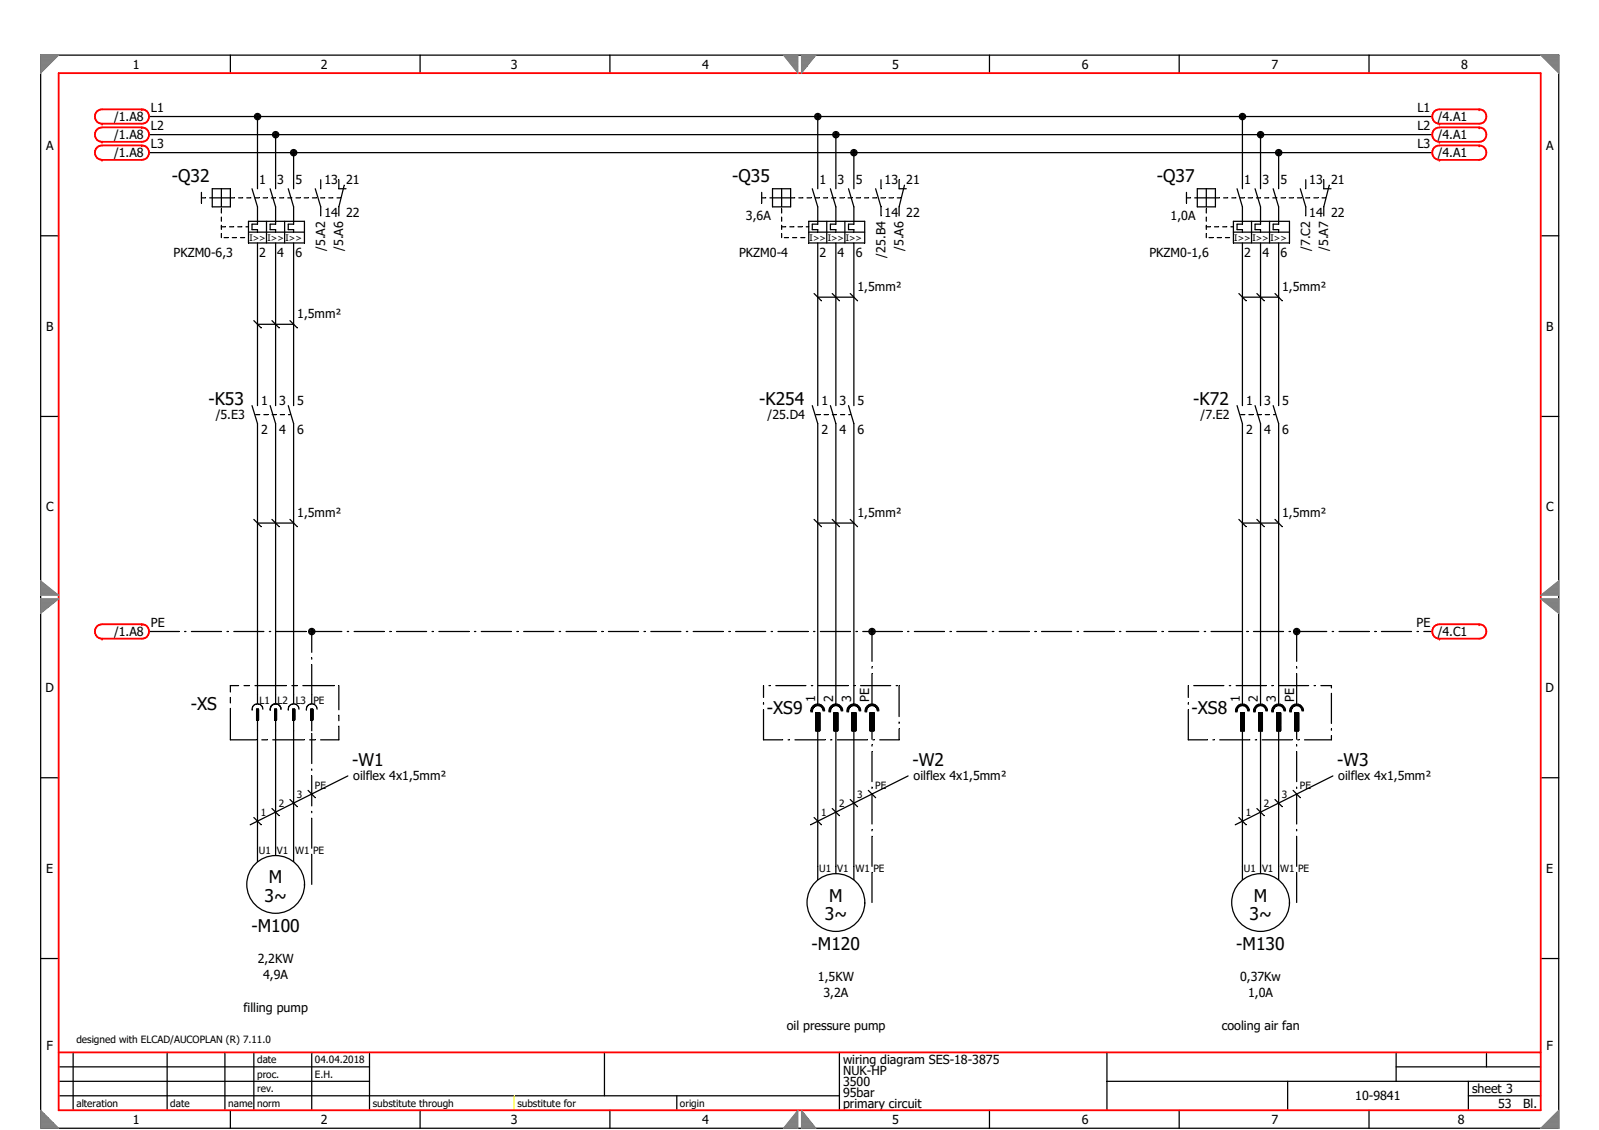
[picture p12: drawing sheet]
<svg xmlns="http://www.w3.org/2000/svg" width="297mm" height="210mm" viewBox="0 0 297 210" stroke-linecap="round" stroke-linejoin="round" font-family="sans-serif">
<defs><g id="words">
<g font-size="3.2">
<text x="31.9" y="33.9">-Q32</text>
<text x="136" y="33.9">-Q35</text>
<text x="214.9" y="33.9">-Q37</text>
<text x="38.7" y="75.2">-K53</text>
<text x="141" y="75.2">-K254</text>
<text x="221.7" y="75.2">-K72</text>
<text x="35.5" y="132">-XS</text>
<text x="142.4" y="132.6">-XS9</text>
<text x="221.3" y="132.6">-XS8</text>
<text x="65.4" y="142.3">-W1</text>
<text x="169.5" y="142.3">-W2</text>
<text x="248.4" y="142.3">-W3</text>
<text x="49.1" y="167.5">3~</text>
<text x="49.9" y="164.2">M</text>
<text x="154" y="167.5">M</text>
<text x="232.9" y="167.5">M</text>
<text x="46.7" y="173.2">-M100</text>
<text x="153.2" y="170.9">3~</text>
<text x="232.1" y="170.9">3~</text>
<text x="150.8" y="176.6">-M120</text>
<text x="229.7" y="176.6">-M130</text>
</g>
<g font-size="2.3">
<text x="24.7" y="12.8">1</text>
<text x="59.6" y="12.8">2</text>
<text x="94.9" y="12.8">3</text>
<text x="130.5" y="12.8">4</text>
<text x="165.7" y="12.8">5</text>
<text x="201" y="12.8">6</text>
<text x="236.2" y="12.8">7</text>
<text x="271.5" y="12.8">8</text>
<text x="21.2" y="22.5">/1.A8</text>
<text x="28" y="20.8">L1</text>
<text x="263.3" y="20.8">L1</text>
<text x="267.1" y="22.5">/4.A1</text>
<text x="8.5" y="27.9">A</text>
<text x="21.2" y="25.8">/1.A8</text>
<text x="21.2" y="29.2">/1.A8</text>
<text x="28" y="24.2">L2</text>
<text x="28" y="27.5">L3</text>
<text x="263.3" y="24.2">L2</text>
<text x="263.3" y="27.5">L3</text>
<text x="267.1" y="25.8">/4.A1</text>
<text x="267.1" y="29.2">/4.A1</text>
<text x="287.2" y="27.9">A</text>
<text x="48.2" y="34.2">1</text>
<text x="51.5" y="34.2">3</text>
<text x="54.9" y="34.2">5</text>
<text x="60.3" y="34.2">13 21</text>
<text x="152.2" y="34.2">1</text>
<text x="155.6" y="34.2">3</text>
<text x="159" y="34.2">5</text>
<text x="164.3" y="34.2">13 21</text>
<text x="231.1" y="34.2">1</text>
<text x="234.5" y="34.2">3</text>
<text x="237.9" y="34.2">5</text>
<text x="243.2" y="34.2">13 21</text>
<text x="60.3" y="40.3">14 22</text>
<text x="138.6" y="41">3,6A</text>
<text x="164.3" y="40.3">14 22</text>
<text x="217.5" y="41">1,0A</text>
<text x="243.2" y="40.3">14 22</text>
<text x="32.2" y="47.7">PKZM0-6,3</text>
<text x="48.2" y="47.7">2</text>
<text x="51.5" y="47.7">4</text>
<text x="54.9" y="47.7">6</text>
<text x="60.4" y="46.7" transform="rotate(-90 60.4 46.7)">/5.A2</text>
<text x="63.8" y="46.7" transform="rotate(-90 63.8 46.7)">/5.A6</text>
<text x="137.3" y="47.7">PKZM0-4</text>
<text x="152.2" y="47.7">2</text>
<text x="155.6" y="47.7">4</text>
<text x="159" y="47.7">6</text>
<text x="164.5" y="47.9" transform="rotate(-90 164.5 47.9)">/25.B4</text>
<text x="167.8" y="46.7" transform="rotate(-90 167.8 46.7)">/5.A6</text>
<text x="213.5" y="47.7">PKZM0-1,6</text>
<text x="231.1" y="47.7">2</text>
<text x="234.5" y="47.7">4</text>
<text x="237.9" y="47.7">6</text>
<text x="243.4" y="46.7" transform="rotate(-90 243.4 46.7)">/7.C2</text>
<text x="246.8" y="46.7" transform="rotate(-90 246.8 46.7)">/5.A7</text>
<text x="55.2" y="59.1">1,5mm²</text>
<text x="159.3" y="54.1">1,5mm²</text>
<text x="238.2" y="54.1">1,5mm²</text>
<text x="8.5" y="61.4">B</text>
<text x="287.2" y="61.4">B</text>
<text x="40.1" y="77.9">/5.E3</text>
<text x="48.5" y="75.2">1</text>
<text x="51.9" y="75.2">3</text>
<text x="55.2" y="75.2">5</text>
<text x="142.6" y="77.9">/25.D4</text>
<text x="152.6" y="75.2">1</text>
<text x="155.9" y="75.2">3</text>
<text x="159.3" y="75.2">5</text>
<text x="223" y="77.9">/7.E2</text>
<text x="231.5" y="75.2">1</text>
<text x="234.8" y="75.2">3</text>
<text x="238.2" y="75.2">5</text>
<text x="48.5" y="80.6">2</text>
<text x="51.9" y="80.6">4</text>
<text x="55.2" y="80.6">6</text>
<text x="152.6" y="80.6">2</text>
<text x="155.9" y="80.6">4</text>
<text x="159.3" y="80.6">6</text>
<text x="231.5" y="80.6">2</text>
<text x="234.8" y="80.6">4</text>
<text x="238.2" y="80.6">6</text>
<text x="8.5" y="95">C</text>
<text x="287.2" y="95">C</text>
<text x="55.2" y="96">1,5mm²</text>
<text x="159.3" y="96">1,5mm²</text>
<text x="238.2" y="96">1,5mm²</text>
<text x="21.2" y="118.2">/1.A8</text>
<text x="28" y="116.5">PE</text>
<text x="263.2" y="116.5">PE</text>
<text x="267.1" y="118.2">/4.C1</text>
<text x="8.4" y="128.6">D</text>
<text x="151.4" y="130.4" transform="rotate(-90 151.4 130.4)">1</text>
<text x="154.8" y="130.4" transform="rotate(-90 154.8 130.4)">2</text>
<text x="158.1" y="130.4" transform="rotate(-90 158.1 130.4)">3</text>
<text x="161.5" y="130.4" transform="rotate(-90 161.5 130.4)">PE</text>
<text x="230.3" y="130.4" transform="rotate(-90 230.3 130.4)">1</text>
<text x="233.7" y="130.4" transform="rotate(-90 233.7 130.4)">2</text>
<text x="237" y="130.4" transform="rotate(-90 237 130.4)">3</text>
<text x="240.4" y="130.4" transform="rotate(-90 240.4 130.4)">PE</text>
<text x="287.1" y="128.6">D</text>
<text x="65.6" y="145">oilflex 4x1,5mm²</text>
<text x="169.7" y="145">oilflex 4x1,5mm²</text>
<text x="248.6" y="145">oilflex 4x1,5mm²</text>
<text x="8.6" y="162.2">E</text>
<text x="287.2" y="162.2">E</text>
<text x="47.9" y="178.9">2,2KW</text>
<text x="48.9" y="182">4,9A</text>
<text x="152" y="182.3">1,5KW</text>
<text x="153" y="185.3">3,2A</text>
<text x="230.4" y="182.3">0,37Kw</text>
<text x="231.9" y="185.3">1,0A</text>
<text x="45.3" y="188">filling pump</text>
<text x="146.2" y="191.4">oil pressure pump</text>
<text x="227" y="191.4">cooling air fan</text>
<text x="8.6" y="195.1">F</text>
<text x="156.6" y="197.7">wiring diagram SES-18-3875</text>
<text x="287.3" y="195.1">F</text>
<text x="156.6" y="201.8">3500</text>
<text x="156.6" y="199.8">NUK-HP</text>
<text x="156.6" y="203.8">95bar</text>
<text x="273.4" y="203.1">sheet 3</text>
<text x="24.7" y="208.8">1</text>
<text x="59.6" y="208.8">2</text>
<text x="94.9" y="208.8">3</text>
<text x="130.5" y="208.8">4</text>
<text x="156.6" y="205.8">primary circuit</text>
<text x="165.7" y="208.8">5</text>
<text x="201" y="208.8">6</text>
<text x="236.2" y="208.8">7</text>
<text x="251.8" y="204.5">10-9841</text>
<text x="270.8" y="208.8">8</text>
<text x="278.3" y="205.8">53</text>
<text x="283" y="205.8">Bl.</text>
</g>
<g font-size="1.9">
<text x="48.2" y="130.8">L1</text>
<text x="51.6" y="130.8">L2</text>
<text x="54.9" y="130.8">L3</text>
<text x="58.2" y="130.8">PE</text>
<text x="51.8" y="149.9">2</text>
<text x="55.2" y="148.2">3</text>
<text x="58.5" y="146.6">PE</text>
<text x="155.9" y="149.9">2</text>
<text x="159.2" y="148.2">3</text>
<text x="162.6" y="146.6">PE</text>
<text x="234.8" y="149.9">2</text>
<text x="238.1" y="148.2">3</text>
<text x="241.5" y="146.6">PE</text>
<text x="48.4" y="151.6">1</text>
<text x="152.5" y="151.6">1</text>
<text x="231.4" y="151.6">1</text>
<text x="48.1" y="158.6">U1 V1 W1 PE</text>
<text x="152.2" y="162">U1 V1 W1 PE</text>
<text x="231.1" y="162">U1 V1 W1 PE</text>
<text x="14.2" y="193.9">designed with ELCAD/AUCOPLAN (R) 7.11.0</text>
<text x="47.8" y="197.6">date</text>
<text x="58.5" y="197.6">04.04.2018</text>
<text x="47.8" y="200.3">proc.</text>
<text x="47.8" y="202.9">rev.</text>
<text x="58.5" y="200.3">E.H.</text>
<text x="14.2" y="205.6">alteration</text>
<text x="31.6" y="205.6">date</text>
<text x="42.4" y="205.6">name</text>
<text x="47.8" y="205.6">norm</text>
<text x="69.3" y="205.6">substitute through</text>
<text x="96.1" y="205.6">substitute for</text>
<text x="126.3" y="205.6">origin</text>
</g>
<g font-size="1.7">
<text x="46.3" y="44.7">I&gt;&gt;</text>
<text x="49.7" y="44.7">I&gt;&gt;</text>
<text x="53" y="44.7">I&gt;&gt;</text>
<text x="150.4" y="44.7">I&gt;&gt;</text>
<text x="153.8" y="44.7">I&gt;&gt;</text>
<text x="157.1" y="44.7">I&gt;&gt;</text>
<text x="229.3" y="44.7">I&gt;&gt;</text>
<text x="232.7" y="44.7">I&gt;&gt;</text>
<text x="236" y="44.7">I&gt;&gt;</text>
</g>
</g></defs>
<g fill="none" stroke="#000" stroke-width=".23">
<path d="M7.6 10.2h282v199.5h-282zM42.8 10.2v3.4M78 10.2v3.4M113.3 10.2v3.4M183.8 10.2v3.4M219.1 10.2v3.4M254.3 10.2v3.4M27.7 25h238.4M27.7 28.4h238.4M27.7 21.7h238.4M37.4 35.8v2M37.4 36.8h.8"/>
<path d="M38.9 36.8h4.7M39.4 35.1h3.4v3.3h-3.4zM41.1 35.1v3.3M41.1 38.8v.8M44.3 36.8h.8M45.8 36.8h.8M46.8 35.1l1 3.3v3.3h-1v1h1v.4M47.4 36.8h.7M47.8 21.7v13.4M48.9 36.8h.8M50.2 35.1l1 3.3v3.3h-1v1h1v.4M50.4 36.8h.8"/>
<path d="M51.2 25v10.1M51.9 36.8h.8M53.5 36.8h.7M53.5 35.1l1 3.3v3.3h-1v1h1v.4M54.5 28.4v6.7M55 36.8h.7M56.5 36.8h.8M58 36.8h.8M58.6 35.1l1 3.3v1.7M59.6 36.8h.7M59.6 33.4v1.7M61.1 36.8h.7"/>
<path d="M62.6 36.8h.7M62.9 33.4v1.7h1.4M63.9 34.4l-1 4v1.7M141.5 36.8h.8M141.5 35.8v2M143 36.8h4.6M143.5 35.1h3.4v3.3h-3.4zM145.2 35.1v3.3M145.2 38.8v.8M148.4 36.8h.8M149.9 36.8h.8M150.9 35.1l1 3.3v3.3h-1v1h1v.4"/>
<path d="M151.4 36.8h.8M151.9 21.7v13.4M153 36.8h.7M154.3 35.1l1 3.3v3.3h-1v1h1v.4M154.5 36.8h.8M155.3 25v10.1M156 36.8h.8M157.5 36.8h.8M157.6 35.1l1 3.3v3.3h-1v1h1v.4M158.6 28.4v6.7M159.1 36.8h.7M160.6 36.8h.8"/>
<path d="M162.1 36.8h.8M162.7 35.1l1 3.3v1.7M163.6 36.8h.8M163.7 33.4v1.7M165.2 36.8h.7M166.7 36.8h.7M167 33.4v1.7h1.4M168 34.4l-1 4v1.7M220.4 36.8h.8M220.4 35.8v2M221.9 36.8h4.6M222.4 35.1h3.4v3.3h-3.4z"/>
<path d="M224.1 35.1v3.3M224.1 38.8v.8M227.3 36.8h.8M228.8 36.8h.8M229.8 35.1l1 3.3v3.3h-1v1h1v.4M230.4 36.8h.7M230.8 21.7v13.4M231.9 36.8h.7M233.1 35.1l1.1 3.3v3.3h-1.1v1h1.1v.4M233.4 36.8h.8M234.2 25v10.1M234.9 36.8h.8"/>
<path d="M236.4 36.8h.8M236.5 35.1l1 3.3v3.3h-1v1h1v.4M237.5 28.4v6.7M238 36.8h.7M239.5 36.8h.8M241 36.8h.8M241.6 35.1l1 3.3v1.7M242.5 36.8h.8M242.6 33.4v1.7M244.1 36.8h.7M245.6 36.8h.6M245.9 33.4v1.7h1.4"/>
<path d="M246.9 34.4l-1 4v1.7M7.6 43.8h3.3M41.1 40.3v.8M41.1 41.9v.7M41.1 43.4v.8M41.1 42.1h.8M41.6 44.2h.8M42.6 42.1h.8M43.2 44.2h.7M44.2 42.1h.7M44.7 44.2h.7M45.7 42.1h.5"/>
<path d="M46.2 41.1h10.4v4h-10.4zM46.2 43.1h10.4M47.2 59.6l1.3 1.3M47.8 45.1v30.3M49.5 41.1v4M50.5 59.6l1.4 1.3M51.2 45.1v30.3M52.9 41.1v4M53.9 59.6l1.3 1.3M54.5 45.1v30.3M145.2 42.1h.8M145.2 40.3v.8"/>
<path d="M145.2 41.9v.7M145.2 43.4v.8M145.7 44.2h.8M146.7 42.1h.8M147.2 44.2h.8M148.2 42.1h.8M148.8 44.2h.7M149.8 42.1h.4M150.2 41.1h10.4v4h-10.4zM150.2 43.1h10.4M151.2 54.5l1.4 1.4M151.9 45.1v30.3"/>
<path d="M151.9 55.2h6.7M153.6 41.1v4M154.6 54.5l1.3 1.4M155.3 45.1v30.3M156.9 41.1v4M157.9 54.5l1.4 1.4M158.6 45.1v30.3M224.1 42.1h.8M224.1 40.3v.8M224.1 41.9v.7M224.1 43.4v.8M224.6 44.2h.8"/>
<path d="M225.6 42.1h.8M226.1 44.2h.8M227.1 42.1h.8M227.6 44.2h.8M228.7 42.1h.4M229.1 41.1h10.4v4h-10.4zM229.1 43.1h10.4M230.1 54.5l1.4 1.4M230.8 55.2h6.7M230.8 45.1v30.3M232.5 41.1v4M233.5 54.5l1.3 1.4"/>
<path d="M234.2 45.1v30.3M235.8 41.1v4M236.9 54.5l1.3 1.4M237.5 45.1v30.3M286.2 43.8h3.4M7.6 77.4h3.3M46.8 75.4l1 3.3v52.1M47.5 77h.8M47.8 60.3h6.7M49 77h.8M50.2 75.4l1 3.3v52.1M50.5 77h.8"/>
<path d="M52.1 77h.7M53.5 75.4l1 3.3v52.1M53.6 77h.3M150.9 75.4l1 3.3v52.1M151.6 77h.7M153.1 77h.8M154.3 75.4l1 3.3v52.1M154.6 77h.8M156.1 77h.8M157.6 75.4l1 3.3v52.1M157.7 77h.2M229.8 75.4l1 3.3v52.1"/>
<path d="M230.5 77h.7M232 77h.8M233.1 75.4l1.1 3.3v52.1M233.5 77h.8M235.1 77h.7M236.5 75.4l1 3.3v52.1M236.6 77h.3M286.2 77.4h3.4M47.2 96.5l1.3 1.4M47.8 97.2h6.7M50.5 96.5l1.4 1.4M53.9 96.5l1.3 1.4"/>
<path d="M151.2 96.5l1.4 1.4M151.9 97.2h6.7M154.6 96.5l1.3 1.4M157.9 96.5l1.4 1.4M230.1 96.5l1.4 1.4M230.8 97.2h6.7M233.5 96.5l1.3 1.4M236.9 96.5l1.3 1.4M27.7 117.3h5.6M34.3 117.3h.2M35.6 117.3h5.5M42.2 117.3h.2"/>
<path d="M43.4 117.3h5.6M50 117.3h.3M51.3 117.3h5.6M63.5 117.3h-5.6v3.9M64.5 117.3h.3M65.8 117.3h5.6M72.4 117.3h.2M73.7 117.3h5.5M80.3 117.3h.2M81.5 117.3h5.6M88.1 117.3h.3M89.4 117.3h5.6"/>
<path d="M96 117.3h.3M97.3 117.3h5.6M103.9 117.3h.2M105.2 117.3h5.5M111.8 117.3h.2M113 117.3h5.6M119.6 117.3h.3M120.9 117.3h5.6M127.5 117.3h.3M128.8 117.3h5.6M135.4 117.3h.2M136.6 117.3h5.6"/>
<path d="M143.3 117.3h.2M144.5 117.3h5.6M151.1 117.3h.3M152.4 117.3h5.6M159 117.3h.3M160.3 117.3h7.3M162 117.3v5.6M168.6 117.3h.2M169.9 117.3h5.5M176.5 117.3h.2M177.7 117.3h5.6M184.3 117.3h.3"/>
<path d="M185.6 117.3h5.6M192.2 117.3h.3M193.5 117.3h5.6M200.1 117.3h.2M201.4 117.3h5.5M208 117.3h.2M209.2 117.3h5.6M215.8 117.3h.3M217.1 117.3h5.6M223.7 117.3h.3M225 117.3h5.6M231.6 117.3h.2"/>
<path d="M232.9 117.3h5.5M239.5 117.3h.2M246.5 117.3h-5.6v5.6M247.5 117.3h.2M248.7 117.3h5.6M255.4 117.3h.2M256.6 117.3h5.6M263.2 117.3h.3M264.5 117.3h1.6M42.8 129.6v1M42.8 131.6v5.9h4.8M44.3 127.4h-1.5v1.2"/>
<path d="M45.3 127.4h1.1M46.8 131.8h.1M47.4 127.4h5.8M47.7 131.8h.3v2h-.3zM47.7 131.8h.3M47.7 131.9h.3M47.7 132h.3M47.7 132.1h.3M47.7 132.2h.3M47.7 132.3h.3M47.7 132.4h.3M47.7 132.5h.3"/>
<path d="M47.7 132.6h.3M47.7 132.7h.3M47.7 132.8h.3M47.7 132.9h.3M47.7 133h.3M47.7 133.1h.3M47.7 133.2h.3M47.7 133.3h.3M47.7 133.4h.3M47.7 133.5h.3M47.7 133.6h.3M47.7 133.7h.3"/>
<path d="M47.8 133.8v26.3M47.8 130.8l-.5 .1a.93 .93 0 0 0-.5 .9M47.8 130.8l.7 .3 .3 .7M48.6 137.5h1.1M50.2 131.8h.1M50.7 137.5h5.8M51 131.8h.3l.1 2h-.4zM51 131.8h.4M51 131.9h.4M51 132h.4M51 132.1h.4M51 132.2h.4"/>
<path d="M51 132.3h.4M51 132.4h.4M51 132.5h.4M51 132.6h.4M51 132.7h.4M51 132.8h.4M51 132.9h.4M51 133h.4M51 133.1h.4M51 133.2h.4M51 133.3h.4M51 133.4h.4"/>
<path d="M51 133.5h.4M51 133.6h.4M51 133.7h.4M51.2 133.8v25.2M51.2 130.8l-.5 .1a.93 .93 0 0 0-.5 .9M51.2 130.8l.7 .3 .3 .7M53.5 131.8h.1M54.2 127.4h1M54.4 131.8h.3M54.4 131.9h.3M54.4 132h.3M54.4 132.1h.3"/>
<path d="M54.4 132.2h.3M54.4 132.3h.3M54.4 132.4h.3M54.4 132.5h.3M54.4 132.6h.3M54.4 132.7h.3M54.4 132.8h.3M54.4 132.9h.3M54.4 133h.3M54.4 133.1h.3M54.4 133.2h.3M54.4 133.3h.3"/>
<path d="M54.4 133.4h.3M54.4 133.5h.3M54.4 133.6h.3M54.4 133.7h.3M54.5 133.8v26.3M54.5 130.8l-.4 .1a.93 .93 0 0 0-.6 .9M54.5 130.8l.7 .3 .3 .7M54.7 131.8v2M54.7 131.8h-.3v2h.3M56.3 127.4h5.8M56.9 131.8h.1M57.5 137.5h1"/>
<path d="M57.7 131.8h.4v2h-.4zM57.7 131.8h.4M57.7 131.9h.4M57.7 132h.4M57.7 132.1h.4M57.7 132.2h.4M57.7 132.3h.4M57.7 132.4h.4M57.7 132.5h.4M57.7 132.6h.4M57.7 132.7h.4M57.7 132.8h.4"/>
<path d="M57.7 132.9h.4M57.7 133h.4M57.7 133.1h.4M57.7 133.2h.4M57.7 133.3h.4M57.7 133.4h.4M57.7 133.5h.4M57.7 133.6h.4M57.7 133.7h.4M57.9 122.2v.3M57.9 123.5v7.3M57.9 133.8v2"/>
<path d="M57.9 136.3v5.6M57.9 130.8l-.5 .1a.93 .93 0 0 0-.5 .9M57.9 130.8l.7 .3 .3 .7M62.9 127.4v4.5M62.9 132.9v1M62.9 134.9v2.6h-3.3M141.8 131.9v5.6h3.6M141.8 127.4v2.2M141.8 130.6v.3M142.9 127.4h.2M144.1 127.4h5.6M146.4 137.5h.3"/>
<path d="M147.7 137.5h5.6M150.6 132.1h.1M150.7 127.4h.3M150.8 132.1h.1M150.9 132.1h.1M151.6 133.8h.7M151.6 132.5h.7M151.6 132.6h.7M151.6 132.7h.7M151.6 132.8h.7M151.6 132.9h.7M151.6 133h.7"/>
<path d="M151.6 133.1h.7M151.6 133.2h.7M151.6 133.3h.7M151.6 133.4h.7M151.6 133.5h.7M151.6 133.6h.7M151.6 133.7h.7M151.6 133.9h.7M151.6 134h.7M151.6 134.1h.7M151.6 134.2h.7M151.6 134.3h.7"/>
<path d="M151.6 134.4h.7M151.6 134.5h.7M151.6 134.6h.7M151.6 134.7h.7M151.6 134.8h.7M151.6 134.9h.7M151.6 135h.7M151.6 135.1h.7M151.6 135.2h.7M151.6 135.3h.7M151.6 135.4h.7M151.6 135.5h.7"/>
<path d="M151.6 135.6h.7M151.6 135.7h.7M151.9 135.8v27.7M152 127.4h5.6M152.2 132.4v3.4M152.3 132.4h-.7v3.4h.7M152.9 132.1a.99 .99 0 0 0-1-1 .99 .99 0 0 0-1 1M153 132.1a1.12 1.12 0 0 0-1.1-1.1 1.12 1.12 0 0 0-1.1 1.1M153.2 132.1a1.27 1.27 0 0 0-1.3-1.3 1.27 1.27 0 0 0-1.3 1.3M154 132.1h.1M154.2 132.1h.1M154.3 132.1h.1"/>
<path d="M154.3 137.5h.2M154.9 133.8h.7M154.9 132.5h.7M154.9 132.6h.7M154.9 132.7h.7M154.9 132.8h.7M154.9 132.9h.7M154.9 133h.7M154.9 133.1h.7M154.9 133.2h.7M154.9 133.3h.7M154.9 133.4h.7"/>
<path d="M154.9 133.5h.7M154.9 133.6h.7M154.9 133.7h.7M154.9 133.9h.7M154.9 134h.7M154.9 134.1h.7M154.9 134.2h.7M154.9 134.3h.7M154.9 134.4h.7M154.9 134.5h.7M154.9 134.6h.7M154.9 134.7h.7"/>
<path d="M154.9 134.8h.7M154.9 134.9h.7M154.9 135h.7M154.9 135.1h.7M154.9 135.2h.7M154.9 135.3h.7M154.9 135.4h.7M154.9 135.5h.7M154.9 135.6h.7M154.9 135.7h.7M155.3 135.8v26.5M155.6 137.5h5.5"/>
<path d="M155.6 132.4v3.4M155.6 132.4h-.7v3.4h.7M156.3 132.1a.99 .99 0 0 0-1-1 .99 .99 0 0 0-1 1M156.4 132.1a1.12 1.12 0 0 0-1.1-1.1 1.12 1.12 0 0 0-1.1 1.1M156.5 132.1a1.27 1.27 0 0 0-1.2-1.3 1.27 1.27 0 0 0-1.3 1.3M157.3 132.1h.1M157.5 132.1h.1M157.6 132.1h.1M158.3 133.8h.7M158.3 132.4h.7v3.4h-.7zM158.3 132.5h.7M158.3 132.6h.7"/>
<path d="M158.3 132.7h.7M158.3 132.8h.7M158.3 132.9h.7M158.3 133h.7M158.3 133.1h.7M158.3 133.2h.7M158.3 133.3h.7M158.3 133.4h.7M158.3 133.5h.7M158.3 133.6h.7M158.3 133.7h.7M158.3 133.9h.7"/>
<path d="M158.3 134h.7M158.3 134.1h.7M158.3 134.2h.7M158.3 134.3h.7M158.3 134.4h.7M158.3 134.5h.7M158.3 134.6h.7M158.3 134.7h.7M158.3 134.8h.7M158.3 134.9h.7M158.3 135h.7M158.3 135.1h.7"/>
<path d="M158.3 135.2h.7M158.3 135.3h.7M158.3 135.4h.7M158.3 135.5h.7M158.3 135.6h.7M158.3 135.7h.7M158.6 127.4h.3M158.6 135.8v27.7M159.6 132.1a.99 .99 0 0 0-1-1 .99 .99 0 0 0-1 1M159.7 132.1a1.12 1.12 0 0 0-1.1-1.1 1.12 1.12 0 0 0-1.1 1.1M159.9 127.4h5.6M159.9 132.1a1.27 1.27 0 0 0-1.3-1.3 1.27 1.27 0 0 0-1.3 1.3"/>
<path d="M160.7 132.1h.1M160.9 132.1h.1M161 132.1h.1M161.6 133.8h.7M161.6 132.5h.7M161.6 132.6h.7M161.6 132.7h.7M161.6 132.8h.7M161.6 132.9h.7M161.6 133h.7M161.6 133.1h.7M161.6 133.2h.7"/>
<path d="M161.6 133.3h.7M161.6 133.4h.7M161.6 133.5h.7M161.6 133.6h.7M161.6 133.7h.7M161.6 133.9h.7M161.6 134h.7M161.6 134.1h.7M161.6 134.2h.7M161.6 134.3h.7M161.6 134.4h.7M161.6 134.5h.7"/>
<path d="M161.6 134.6h.7M161.6 134.7h.7M161.6 134.8h.7M161.6 134.9h.7M161.6 135h.7M161.6 135.1h.7M161.6 135.2h.7M161.6 135.3h.7M161.6 135.4h.7M161.6 135.5h.7M161.6 135.6h.7M161.6 135.7h.7"/>
<path d="M162 123.9v.3M162 125.2v5.6M162 135.8v1.6M162 138.4v.2M162 139.7v5.5M162.2 137.5h.2M162.3 132.4v3.4M162.3 132.4h-.7v3.4h.7M163 132.1a.99 .99 0 0 0-1-1 .99 .99 0 0 0-1 1M163.1 132.1a1.12 1.12 0 0 0-1.1-1.1 1.12 1.12 0 0 0-1.1 1.1M163.3 132.1a1.27 1.27 0 0 0-1.3-1.3 1.27 1.27 0 0 0-1.3 1.3M166.5 127.4h.2"/>
<path d="M167 135.4v2.1h-3.6M167 127.4v5.8M167 134.2v.2M220.7 131.9v5.6h3.6M220.7 127.4v2.2M220.7 130.6v.3M221.8 127.4h5.5M225.3 137.5h.3M226.6 137.5h5.6M228.4 127.4h.2M229.5 132.1h.1M229.6 127.4h5.6"/>
<path d="M229.7 132.1h.1M229.8 132.1h.1M230.5 132.4h.7l-.1 3.4h-.6zM230.5 133.8h.7M230.5 132.5h.7M230.5 132.6h.7M230.5 132.7h.7M230.5 132.8h.7M230.5 132.9h.7M230.5 133h.7M230.5 133.1h.7M230.5 133.2h.7"/>
<path d="M230.5 133.3h.7M230.5 133.4h.7M230.5 133.5h.7M230.5 133.6h.7M230.5 133.7h.7M230.5 133.9h.7M230.5 134h.7M230.5 134.1h.7M230.5 134.2h.7M230.5 134.3h.7M230.5 134.4h.7M230.5 134.5h.7"/>
<path d="M230.5 134.6h.7M230.5 134.7h.7M230.5 134.8h.7M230.5 134.9h.7M230.5 135h.7M230.5 135.1h.7M230.5 135.2h.7M230.5 135.3h.7M230.5 135.4h.7M230.5 135.5h.7M230.5 135.6h.7M230.5 135.7h.7"/>
<path d="M230.8 135.8v27.7M231.8 132.1a.99 .99 0 0 0-1-1 .99 .99 0 0 0-1 1M231.9 132.1a1.12 1.12 0 0 0-1.1-1.1 1.12 1.12 0 0 0-1.1 1.1M232.1 132.1a1.27 1.27 0 0 0-1.3-1.3 1.27 1.27 0 0 0-1.3 1.3M232.9 132.1h.1M233 132.1h.1M233.2 132.1h.1M233.2 137.5h.2M233.8 133.8h.7M233.8 132.5h.7M233.8 132.6h.7M233.8 132.7h.7"/>
<path d="M233.8 132.8h.7M233.8 132.9h.7M233.8 133h.7M233.8 133.1h.7M233.8 133.2h.7M233.8 133.3h.7M233.8 133.4h.7M233.8 133.5h.7M233.8 133.6h.7M233.8 133.7h.7M233.8 133.9h.7M233.8 134h.7"/>
<path d="M233.8 134.1h.7M233.8 134.2h.7M233.8 134.3h.7M233.8 134.4h.7M233.8 134.5h.7M233.8 134.6h.7M233.8 134.7h.7M233.8 134.8h.7M233.8 134.9h.7M233.8 135h.7M233.8 135.1h.7M233.8 135.2h.7"/>
<path d="M233.8 135.3h.7M233.8 135.4h.7M233.8 135.5h.7M233.8 135.6h.7M233.8 135.7h.7M234.2 135.8v26.5M234.5 137.5h5.5M234.5 132.4v3.4M234.5 132.4h-.7v3.4h.7M235.2 132.1a.99 .99 0 0 0-1-1 .99 .99 0 0 0-1 1M235.3 132.1a1.12 1.12 0 0 0-1.1-1.1 1.12 1.12 0 0 0-1.2 1.1M235.4 132.1a1.27 1.27 0 0 0-1.2-1.3 1.27 1.27 0 0 0-1.3 1.3"/>
<path d="M236.2 127.4h.3M236.3 132.1h.1M236.4 132.1h.1M236.5 132.1h.1M237.2 132.4h.7v3.4h-.7zM237.2 133.8h.7M237.2 132.5h.7M237.2 132.6h.7M237.2 132.7h.7M237.2 132.8h.7M237.2 132.9h.7M237.2 133h.7"/>
<path d="M237.2 133.1h.7M237.2 133.2h.7M237.2 133.3h.7M237.2 133.4h.7M237.2 133.5h.7M237.2 133.6h.7M237.2 133.7h.7M237.2 133.9h.7M237.2 134h.7M237.2 134.1h.7M237.2 134.2h.7M237.2 134.3h.7"/>
<path d="M237.2 134.4h.7M237.2 134.5h.7M237.2 134.6h.7M237.2 134.7h.7M237.2 134.8h.7M237.2 134.9h.7M237.2 135h.7M237.2 135.1h.7M237.2 135.2h.7M237.2 135.3h.7M237.2 135.4h.7M237.2 135.5h.7"/>
<path d="M237.2 135.6h.7M237.2 135.7h.7M237.5 127.4h5.6M237.5 135.8v27.7M238.5 132.1a1 1 0 0 0-1-1 1 1 0 0 0-1 1M238.7 132.1a1.12 1.12 0 0 0-1.2-1.1 1.12 1.12 0 0 0-1.1 1.1M238.8 132.1a1.27 1.27 0 0 0-1.3-1.3 1.27 1.27 0 0 0-1.2 1.3M239.6 132.1h.1M239.8 132.1h.1M239.9 132.1h.1M240.5 132.4h.7v3.4h-.7zM240.5 133.8h.7"/>
<path d="M240.5 132.5h.7M240.5 132.6h.7M240.5 132.7h.7M240.5 132.8h.7M240.5 132.9h.7M240.5 133h.7M240.5 133.1h.7M240.5 133.2h.7M240.5 133.3h.7M240.5 133.4h.7M240.5 133.5h.7M240.5 133.6h.7"/>
<path d="M240.5 133.7h.7M240.5 133.9h.7M240.5 134h.7M240.5 134.1h.7M240.5 134.2h.7M240.5 134.3h.7M240.5 134.4h.7M240.5 134.5h.7M240.5 134.6h.7M240.5 134.7h.7M240.5 134.8h.7M240.5 134.9h.7"/>
<path d="M240.5 135h.7M240.5 135.1h.7M240.5 135.2h.7M240.5 135.3h.7M240.5 135.4h.7M240.5 135.5h.7M240.5 135.6h.7M240.5 135.7h.7M240.9 123.9v.3M240.9 125.2v5.6M240.9 135.8v1.6M240.9 138.4v.2"/>
<path d="M240.9 139.7v5.5M241.1 137.5h.2M241.9 132.1a.99 .99 0 0 0-1-1 .99 .99 0 0 0-1 1M242 132.1a1.12 1.12 0 0 0-1.1-1.1 1.12 1.12 0 0 0-1.1 1.1M242.1 132.1a1.27 1.27 0 0 0-1.2-1.3 1.27 1.27 0 0 0-1.3 1.3M244.1 127.4h.3M245.4 127.4h1.9v.4M247.3 136.7v.8h-5M247.3 128.8v5.6M247.3 135.4v.3M7.6 144.5h3.3M47.2 151.9l1.3 1.4"/>
<path d="M50.5 150.2l1.4 1.4M53.9 148.6l1.3 1.3M57.2 146.9l1.4 1.3M57.9 142.9v.3M57.9 144.2v5.6M57.9 150.8v.2M57.9 152v5.6M57.9 158.7v5.6M64.6 144.2l-18.1 9.1M151.2 151.9l1.4 1.4M154.6 150.2l1.3 1.4M157.9 148.6l1.4 1.3"/>
<path d="M161.3 146.9l1.4 1.3M162 146.3v.2M162 147.5v5.6M162 154.1v.3M162 155.4v5.6M168.7 144.2l-18.1 9.1M230.1 151.9l1.4 1.4M233.5 150.2l1.3 1.4M236.9 148.6l1.3 1.3M240.2 146.9l1.4 1.3M240.9 146.3v.2M240.9 147.5v5.6"/>
<path d="M240.9 154.1v.3M240.9 155.4v5.6M247.6 144.2l-18.1 9.1M286.2 144.5h3.4M7.6 178.1h3.3M56.6 164.3h.1M160.6 167.7h.1M162 162.1v5.6M239.5 167.7h.1M240.9 162.1v5.6M286.2 178.1h3.4M10.9 198.2h57.7"/>
<path d="M13.6 195.6v10.7M31 195.6v10.7M41.8 195.6v10.7M47.2 195.6v10.7M57.9 195.6v10.7M68.6 195.6v10.7M112.3 195.6v8M155.9 195.6v10.7M205.6 195.6v10.7M259.4 198.2h26.8M259.4 195.6v5.3M276.1 195.6v2.6"/>
<path d="M10.9 203.6h145M10.9 200.9h57.7M42.8 206.3v3.4M78 206.3v3.4M113.3 206.3v3.4M125.7 203.6v2.7M183.8 206.3v3.4M205.6 200.9h80.6M219.1 206.3v3.4M239.2 200.9v5.4M254.3 206.3v3.4M272.8 203.6h13.4"/>
<path d="M272.8 200.9v5.4"/>
<circle cx="47.8" cy="21.7" r=".42"/>
<circle cx="47.8" cy="21.7" r=".58"/>
<circle cx="47.8" cy="21.7" r=".24"/>
<circle cx="51.2" cy="25" r=".42"/>
<circle cx="51.2" cy="25" r=".58"/>
<circle cx="51.2" cy="25" r=".24"/>
<circle cx="54.5" cy="28.4" r=".42"/>
<circle cx="54.6" cy="28.4" r=".58"/>
<circle cx="54.6" cy="28.4" r=".24"/>
<circle cx="151.9" cy="21.7" r=".42"/>
<circle cx="151.9" cy="21.7" r=".58"/>
<circle cx="151.9" cy="21.7" r=".24"/>
<circle cx="155.3" cy="25" r=".42"/>
<circle cx="155.3" cy="25" r=".58"/>
<circle cx="155.3" cy="25" r=".24"/>
<circle cx="158.6" cy="28.4" r=".42"/>
<circle cx="158.6" cy="28.4" r=".58"/>
<circle cx="158.6" cy="28.4" r=".24"/>
<circle cx="230.8" cy="21.7" r=".42"/>
<circle cx="230.8" cy="21.7" r=".58"/>
<circle cx="230.8" cy="21.7" r=".24"/>
<circle cx="234.2" cy="25" r=".42"/>
<circle cx="234.2" cy="25" r=".58"/>
<circle cx="234.2" cy="25" r=".24"/>
<circle cx="237.5" cy="28.4" r=".42"/>
<circle cx="237.5" cy="28.4" r=".58"/>
<circle cx="237.5" cy="28.4" r=".24"/>
<circle cx="57.9" cy="117.4" r=".42"/>
<circle cx="57.9" cy="117.4" r=".58"/>
<circle cx="57.9" cy="117.4" r=".24"/>
<circle cx="162" cy="117.4" r=".42"/>
<circle cx="162" cy="117.4" r=".58"/>
<circle cx="162" cy="117.4" r=".24"/>
<circle cx="240.9" cy="117.4" r=".42"/>
<circle cx="240.9" cy="117.4" r=".58"/>
<circle cx="240.9" cy="117.4" r=".24"/>
<circle cx="51.2" cy="164.3" r="5.4"/>
<circle cx="155.3" cy="167.7" r="5.4"/>
<circle cx="234.2" cy="167.7" r="5.4"/>
</g>
<path d="M95.5 203.6v2.7" fill="none" stroke="#ff0" stroke-width=".19"/>
<path d="M10.9 195.6h275.3" fill="none" stroke="#f00" stroke-width=".34"/>
<path d="M286.2 13.6v192.7" fill="none" stroke="#f00" stroke-width=".34"/>
<path d="M10.9 206.3h275.3" fill="none" stroke="#f00" stroke-width=".34"/>
<path d="M10.9 13.6v192.7" fill="none" stroke="#f00" stroke-width=".34"/>
<path d="M10.9 13.6h275.3" fill="none" stroke="#f00" stroke-width=".34"/>
<path d="M26.7 22.9l-.4 .1" fill="none" stroke="#f00" stroke-width=".34"/>
<path d="M27 22.8l-.3 .1" fill="none" stroke="#f00" stroke-width=".34"/>
<path d="M27.3 22.6l-.3 .2" fill="none" stroke="#f00" stroke-width=".34"/>
<path d="M27.5 22.3l-.2 .3" fill="none" stroke="#f00" stroke-width=".34"/>
<path d="M27.6 22l-.1 .3" fill="none" stroke="#f00" stroke-width=".34"/>
<path d="M27.7 21.7l-.1 .3" fill="none" stroke="#f00" stroke-width=".34"/>
<path d="M27.6 21.3l.1 .4" fill="none" stroke="#f00" stroke-width=".34"/>
<path d="M27.5 21l.1 .3" fill="none" stroke="#f00" stroke-width=".34"/>
<path d="M27.3 20.7l.2 .3" fill="none" stroke="#f00" stroke-width=".34"/>
<path d="M27 20.5l.3 .2" fill="none" stroke="#f00" stroke-width=".34"/>
<path d="M26.7 20.4l.3 .1" fill="none" stroke="#f00" stroke-width=".34"/>
<path d="M26.3 20.3l.4 .1" fill="none" stroke="#f00" stroke-width=".34"/>
<circle cx="26.3" cy="20.3" r=".17" fill="#f00"/>
<path d="M19 20.3h7.3" fill="none" stroke="#f00" stroke-width=".34"/>
<path d="M19 23h7.3" fill="none" stroke="#f00" stroke-width=".34"/>
<path d="M19 20.3l-.4 .1" fill="none" stroke="#f00" stroke-width=".34"/>
<path d="M18.6 20.4l-.3 .1" fill="none" stroke="#f00" stroke-width=".34"/>
<path d="M18.3 20.5l-.3 .2" fill="none" stroke="#f00" stroke-width=".34"/>
<path d="M18 20.7l-.2 .3" fill="none" stroke="#f00" stroke-width=".34"/>
<path d="M17.8 21l-.1 .3" fill="none" stroke="#f00" stroke-width=".34"/>
<path d="M17.7 21.3l-.1 .4" fill="none" stroke="#f00" stroke-width=".34"/>
<path d="M17.6 21.7l.1 .3" fill="none" stroke="#f00" stroke-width=".34"/>
<path d="M17.7 22l.1 .3" fill="none" stroke="#f00" stroke-width=".34"/>
<path d="M17.8 22.3l.2 .3" fill="none" stroke="#f00" stroke-width=".34"/>
<path d="M18 22.6l.3 .2" fill="none" stroke="#f00" stroke-width=".34"/>
<path d="M18.3 22.8l.3 .1" fill="none" stroke="#f00" stroke-width=".34"/>
<path d="M18.6 22.9l.4 .1" fill="none" stroke="#f00" stroke-width=".34"/>
<circle cx="19" cy="23" r=".17" fill="#f00"/>
<path d="M26.7 26.3l-.4 .1" fill="none" stroke="#f00" stroke-width=".34"/>
<path d="M27 26.2l-.3 .1" fill="none" stroke="#f00" stroke-width=".34"/>
<path d="M27.3 26l-.3 .2" fill="none" stroke="#f00" stroke-width=".34"/>
<path d="M27.5 25.7l-.2 .3" fill="none" stroke="#f00" stroke-width=".34"/>
<path d="M27.6 25.4l-.1 .3" fill="none" stroke="#f00" stroke-width=".34"/>
<path d="M27.7 25l-.1 .4" fill="none" stroke="#f00" stroke-width=".34"/>
<path d="M27.6 24.7l.1 .3" fill="none" stroke="#f00" stroke-width=".34"/>
<path d="M27.5 24.3l.1 .4" fill="none" stroke="#f00" stroke-width=".34"/>
<path d="M27.3 24.1l.2 .2" fill="none" stroke="#f00" stroke-width=".34"/>
<path d="M27 23.9l.3 .2" fill="none" stroke="#f00" stroke-width=".34"/>
<path d="M26.7 23.7l.3 .2" fill="none" stroke="#f00" stroke-width=".34"/>
<path d="M26.3 23.7h.4" fill="none" stroke="#f00" stroke-width=".34"/>
<circle cx="26.3" cy="23.7" r=".17" fill="#f00"/>
<path d="M19 23.7h7.3" fill="none" stroke="#f00" stroke-width=".34"/>
<path d="M19 26.4h7.3" fill="none" stroke="#f00" stroke-width=".34"/>
<path d="M19 23.7h-.4" fill="none" stroke="#f00" stroke-width=".34"/>
<path d="M18.6 23.7l-.3 .2" fill="none" stroke="#f00" stroke-width=".34"/>
<path d="M18.3 23.9l-.3 .2" fill="none" stroke="#f00" stroke-width=".34"/>
<path d="M18 24.1l-.2 .2" fill="none" stroke="#f00" stroke-width=".34"/>
<path d="M17.8 24.3l-.1 .4" fill="none" stroke="#f00" stroke-width=".34"/>
<path d="M17.7 24.7l-.1 .3" fill="none" stroke="#f00" stroke-width=".34"/>
<path d="M17.6 25l.1 .4" fill="none" stroke="#f00" stroke-width=".34"/>
<path d="M17.7 25.4l.1 .3" fill="none" stroke="#f00" stroke-width=".34"/>
<path d="M17.8 25.7l.2 .3" fill="none" stroke="#f00" stroke-width=".34"/>
<path d="M18 26l.3 .2" fill="none" stroke="#f00" stroke-width=".34"/>
<path d="M18.3 26.2l.3 .1" fill="none" stroke="#f00" stroke-width=".34"/>
<path d="M18.6 26.3l.4 .1" fill="none" stroke="#f00" stroke-width=".34"/>
<circle cx="19" cy="26.4" r=".17" fill="#f00"/>
<path d="M26.7 29.7h-.4" fill="none" stroke="#f00" stroke-width=".34"/>
<path d="M27 29.5l-.3 .2" fill="none" stroke="#f00" stroke-width=".34"/>
<path d="M27.3 29.3l-.3 .2" fill="none" stroke="#f00" stroke-width=".34"/>
<path d="M27.5 29l-.2 .3" fill="none" stroke="#f00" stroke-width=".34"/>
<path d="M27.6 28.7l-.1 .3" fill="none" stroke="#f00" stroke-width=".34"/>
<path d="M27.7 28.4l-.1 .3" fill="none" stroke="#f00" stroke-width=".34"/>
<path d="M27.6 28l.1 .4" fill="none" stroke="#f00" stroke-width=".34"/>
<path d="M27.5 27.7l.1 .3" fill="none" stroke="#f00" stroke-width=".34"/>
<path d="M27.3 27.4l.2 .3" fill="none" stroke="#f00" stroke-width=".34"/>
<path d="M27 27.2l.3 .2" fill="none" stroke="#f00" stroke-width=".34"/>
<path d="M26.7 27.1l.3 .1" fill="none" stroke="#f00" stroke-width=".34"/>
<path d="M26.3 27l.4 .1" fill="none" stroke="#f00" stroke-width=".34"/>
<circle cx="26.3" cy="27" r=".17" fill="#f00"/>
<path d="M19 27h7.3" fill="none" stroke="#f00" stroke-width=".34"/>
<path d="M19 29.7h7.3" fill="none" stroke="#f00" stroke-width=".34"/>
<path d="M19 27l-.4 .1" fill="none" stroke="#f00" stroke-width=".34"/>
<path d="M18.6 27.1l-.3 .1" fill="none" stroke="#f00" stroke-width=".34"/>
<path d="M18.3 27.2l-.3 .2" fill="none" stroke="#f00" stroke-width=".34"/>
<path d="M18 27.4l-.2 .3" fill="none" stroke="#f00" stroke-width=".34"/>
<path d="M17.8 27.7l-.1 .3" fill="none" stroke="#f00" stroke-width=".34"/>
<path d="M17.7 28l-.1 .4" fill="none" stroke="#f00" stroke-width=".34"/>
<path d="M17.6 28.4l.1 .3" fill="none" stroke="#f00" stroke-width=".34"/>
<path d="M17.7 28.7l.1 .3" fill="none" stroke="#f00" stroke-width=".34"/>
<path d="M17.8 29l.2 .3" fill="none" stroke="#f00" stroke-width=".34"/>
<path d="M18 29.3l.3 .2" fill="none" stroke="#f00" stroke-width=".34"/>
<path d="M18.3 29.5l.3 .2" fill="none" stroke="#f00" stroke-width=".34"/>
<path d="M18.6 29.7h.4" fill="none" stroke="#f00" stroke-width=".34"/>
<circle cx="19" cy="29.7" r=".17" fill="#f00"/>
<path d="M26.7 118.6l-.4 .1" fill="none" stroke="#f00" stroke-width=".34"/>
<path d="M27 118.5l-.3 .1" fill="none" stroke="#f00" stroke-width=".34"/>
<path d="M27.3 118.3l-.3 .2" fill="none" stroke="#f00" stroke-width=".34"/>
<path d="M27.5 118l-.2 .3" fill="none" stroke="#f00" stroke-width=".34"/>
<path d="M27.6 117.7l-.1 .3" fill="none" stroke="#f00" stroke-width=".34"/>
<path d="M27.7 117.3l-.1 .4" fill="none" stroke="#f00" stroke-width=".34"/>
<path d="M27.6 117l.1 .3" fill="none" stroke="#f00" stroke-width=".34"/>
<path d="M27.5 116.7l.1 .3" fill="none" stroke="#f00" stroke-width=".34"/>
<path d="M27.3 116.4l.2 .3" fill="none" stroke="#f00" stroke-width=".34"/>
<path d="M27 116.2l.3 .2" fill="none" stroke="#f00" stroke-width=".34"/>
<path d="M26.7 116.1l.3 .1" fill="none" stroke="#f00" stroke-width=".34"/>
<path d="M26.3 116l.4 .1" fill="none" stroke="#f00" stroke-width=".34"/>
<circle cx="26.3" cy="116" r=".17" fill="#f00"/>
<path d="M19 116h7.3" fill="none" stroke="#f00" stroke-width=".34"/>
<path d="M19 118.7h7.3" fill="none" stroke="#f00" stroke-width=".34"/>
<path d="M19 116l-.4 .1" fill="none" stroke="#f00" stroke-width=".34"/>
<path d="M18.6 116.1l-.3 .1" fill="none" stroke="#f00" stroke-width=".34"/>
<path d="M18.3 116.2l-.3 .2" fill="none" stroke="#f00" stroke-width=".34"/>
<path d="M18 116.4l-.2 .3" fill="none" stroke="#f00" stroke-width=".34"/>
<path d="M17.8 116.7l-.1 .3" fill="none" stroke="#f00" stroke-width=".34"/>
<path d="M17.7 117l-.1 .3" fill="none" stroke="#f00" stroke-width=".34"/>
<path d="M17.6 117.3l.1 .4" fill="none" stroke="#f00" stroke-width=".34"/>
<path d="M17.7 117.7l.1 .3" fill="none" stroke="#f00" stroke-width=".34"/>
<path d="M17.8 118l.2 .3" fill="none" stroke="#f00" stroke-width=".34"/>
<path d="M18 118.3l.3 .2" fill="none" stroke="#f00" stroke-width=".34"/>
<path d="M18.3 118.5l.3 .1" fill="none" stroke="#f00" stroke-width=".34"/>
<path d="M18.6 118.6l.4 .1" fill="none" stroke="#f00" stroke-width=".34"/>
<circle cx="19" cy="118.7" r=".17" fill="#f00"/>
<path d="M267.4 20.3l-.3 .1" fill="none" stroke="#f00" stroke-width=".34"/>
<path d="M267.1 20.4l-.4 .1" fill="none" stroke="#f00" stroke-width=".34"/>
<path d="M266.7 20.5l-.3 .2" fill="none" stroke="#f00" stroke-width=".34"/>
<path d="M266.4 20.7l-.2 .3" fill="none" stroke="#f00" stroke-width=".34"/>
<path d="M266.2 21l-.1 .3" fill="none" stroke="#f00" stroke-width=".34"/>
<path d="M266.1 21.3v.4" fill="none" stroke="#f00" stroke-width=".34"/>
<path d="M266.1 21.7v.3" fill="none" stroke="#f00" stroke-width=".34"/>
<path d="M266.1 22l.1 .3" fill="none" stroke="#f00" stroke-width=".34"/>
<path d="M266.2 22.3l.2 .3" fill="none" stroke="#f00" stroke-width=".34"/>
<path d="M266.4 22.6l.3 .2" fill="none" stroke="#f00" stroke-width=".34"/>
<path d="M266.7 22.8l.4 .1" fill="none" stroke="#f00" stroke-width=".34"/>
<path d="M267.1 22.9l.3 .1" fill="none" stroke="#f00" stroke-width=".34"/>
<circle cx="267.4" cy="23" r=".17" fill="#f00"/>
<path d="M267.4 20.3h7.4" fill="none" stroke="#f00" stroke-width=".34"/>
<path d="M267.4 23h7.4" fill="none" stroke="#f00" stroke-width=".34"/>
<path d="M275.1 22.9l-.3 .1" fill="none" stroke="#f00" stroke-width=".34"/>
<path d="M275.5 22.8l-.4 .1" fill="none" stroke="#f00" stroke-width=".34"/>
<path d="M275.7 22.6l-.2 .2" fill="none" stroke="#f00" stroke-width=".34"/>
<path d="M275.9 22.3l-.2 .3" fill="none" stroke="#f00" stroke-width=".34"/>
<path d="M276.1 22l-.2 .3" fill="none" stroke="#f00" stroke-width=".34"/>
<path d="M276.1 21.7v.3" fill="none" stroke="#f00" stroke-width=".34"/>
<path d="M276.1 21.3v.4" fill="none" stroke="#f00" stroke-width=".34"/>
<path d="M275.9 21l.2 .3" fill="none" stroke="#f00" stroke-width=".34"/>
<path d="M275.7 20.7l.2 .3" fill="none" stroke="#f00" stroke-width=".34"/>
<path d="M275.5 20.5l.2 .2" fill="none" stroke="#f00" stroke-width=".34"/>
<path d="M275.1 20.4l.4 .1" fill="none" stroke="#f00" stroke-width=".34"/>
<path d="M274.8 20.3l.3 .1" fill="none" stroke="#f00" stroke-width=".34"/>
<circle cx="274.8" cy="20.3" r=".17" fill="#f00"/>
<path d="M267.4 23.7h-.3" fill="none" stroke="#f00" stroke-width=".34"/>
<path d="M267.1 23.7l-.4 .2" fill="none" stroke="#f00" stroke-width=".34"/>
<path d="M266.7 23.9l-.3 .2" fill="none" stroke="#f00" stroke-width=".34"/>
<path d="M266.4 24.1l-.2 .2" fill="none" stroke="#f00" stroke-width=".34"/>
<path d="M266.2 24.3l-.1 .4" fill="none" stroke="#f00" stroke-width=".34"/>
<path d="M266.1 24.7v.3" fill="none" stroke="#f00" stroke-width=".34"/>
<path d="M266.1 25v.4" fill="none" stroke="#f00" stroke-width=".34"/>
<path d="M266.1 25.4l.1 .3" fill="none" stroke="#f00" stroke-width=".34"/>
<path d="M266.2 25.7l.2 .3" fill="none" stroke="#f00" stroke-width=".34"/>
<path d="M266.4 26l.3 .2" fill="none" stroke="#f00" stroke-width=".34"/>
<path d="M266.7 26.2l.4 .1" fill="none" stroke="#f00" stroke-width=".34"/>
<path d="M267.1 26.3l.3 .1" fill="none" stroke="#f00" stroke-width=".34"/>
<circle cx="267.4" cy="26.4" r=".17" fill="#f00"/>
<path d="M267.4 23.7h7.4" fill="none" stroke="#f00" stroke-width=".34"/>
<path d="M267.4 26.4h7.4" fill="none" stroke="#f00" stroke-width=".34"/>
<path d="M275.1 26.3l-.3 .1" fill="none" stroke="#f00" stroke-width=".34"/>
<path d="M275.5 26.2l-.4 .1" fill="none" stroke="#f00" stroke-width=".34"/>
<path d="M275.7 26l-.2 .2" fill="none" stroke="#f00" stroke-width=".34"/>
<path d="M275.9 25.7l-.2 .3" fill="none" stroke="#f00" stroke-width=".34"/>
<path d="M276.1 25.4l-.2 .3" fill="none" stroke="#f00" stroke-width=".34"/>
<path d="M276.1 25v.4" fill="none" stroke="#f00" stroke-width=".34"/>
<path d="M276.1 24.7v.3" fill="none" stroke="#f00" stroke-width=".34"/>
<path d="M275.9 24.3l.2 .4" fill="none" stroke="#f00" stroke-width=".34"/>
<path d="M275.7 24.1l.2 .2" fill="none" stroke="#f00" stroke-width=".34"/>
<path d="M275.5 23.9l.2 .2" fill="none" stroke="#f00" stroke-width=".34"/>
<path d="M275.1 23.7l.4 .2" fill="none" stroke="#f00" stroke-width=".34"/>
<path d="M274.8 23.7h.3" fill="none" stroke="#f00" stroke-width=".34"/>
<circle cx="274.8" cy="23.7" r=".17" fill="#f00"/>
<path d="M267.4 27l-.3 .1" fill="none" stroke="#f00" stroke-width=".34"/>
<path d="M267.1 27.1l-.4 .1" fill="none" stroke="#f00" stroke-width=".34"/>
<path d="M266.7 27.2l-.3 .2" fill="none" stroke="#f00" stroke-width=".34"/>
<path d="M266.4 27.4l-.2 .3" fill="none" stroke="#f00" stroke-width=".34"/>
<path d="M266.2 27.7l-.1 .3" fill="none" stroke="#f00" stroke-width=".34"/>
<path d="M266.1 28v.4" fill="none" stroke="#f00" stroke-width=".34"/>
<path d="M266.1 28.4v.3" fill="none" stroke="#f00" stroke-width=".34"/>
<path d="M266.1 28.7l.1 .3" fill="none" stroke="#f00" stroke-width=".34"/>
<path d="M266.2 29l.2 .3" fill="none" stroke="#f00" stroke-width=".34"/>
<path d="M266.4 29.3l.3 .2" fill="none" stroke="#f00" stroke-width=".34"/>
<path d="M266.7 29.5l.4 .2" fill="none" stroke="#f00" stroke-width=".34"/>
<path d="M267.1 29.7h.3" fill="none" stroke="#f00" stroke-width=".34"/>
<circle cx="267.4" cy="29.7" r=".17" fill="#f00"/>
<path d="M267.4 27h7.4" fill="none" stroke="#f00" stroke-width=".34"/>
<path d="M267.4 29.7h7.4" fill="none" stroke="#f00" stroke-width=".34"/>
<path d="M275.1 29.7h-.3" fill="none" stroke="#f00" stroke-width=".34"/>
<path d="M275.5 29.5l-.4 .2" fill="none" stroke="#f00" stroke-width=".34"/>
<path d="M275.7 29.3l-.2 .2" fill="none" stroke="#f00" stroke-width=".34"/>
<path d="M275.9 29l-.2 .3" fill="none" stroke="#f00" stroke-width=".34"/>
<path d="M276.1 28.7l-.2 .3" fill="none" stroke="#f00" stroke-width=".34"/>
<path d="M276.1 28.4v.3" fill="none" stroke="#f00" stroke-width=".34"/>
<path d="M276.1 28v.4" fill="none" stroke="#f00" stroke-width=".34"/>
<path d="M275.9 27.7l.2 .3" fill="none" stroke="#f00" stroke-width=".34"/>
<path d="M275.7 27.4l.2 .3" fill="none" stroke="#f00" stroke-width=".34"/>
<path d="M275.5 27.2l.2 .2" fill="none" stroke="#f00" stroke-width=".34"/>
<path d="M275.1 27.1l.4 .1" fill="none" stroke="#f00" stroke-width=".34"/>
<path d="M274.8 27l.3 .1" fill="none" stroke="#f00" stroke-width=".34"/>
<circle cx="274.8" cy="27" r=".17" fill="#f00"/>
<path d="M267.4 116l-.3 .1" fill="none" stroke="#f00" stroke-width=".34"/>
<path d="M267.1 116.1l-.4 .1" fill="none" stroke="#f00" stroke-width=".34"/>
<path d="M266.7 116.2l-.3 .2" fill="none" stroke="#f00" stroke-width=".34"/>
<path d="M266.4 116.4l-.2 .3" fill="none" stroke="#f00" stroke-width=".34"/>
<path d="M266.2 116.7l-.1 .3" fill="none" stroke="#f00" stroke-width=".34"/>
<path d="M266.1 117v.3" fill="none" stroke="#f00" stroke-width=".34"/>
<path d="M266.1 117.3v.4" fill="none" stroke="#f00" stroke-width=".34"/>
<path d="M266.1 117.7l.1 .3" fill="none" stroke="#f00" stroke-width=".34"/>
<path d="M266.2 118l.2 .3" fill="none" stroke="#f00" stroke-width=".34"/>
<path d="M266.4 118.3l.3 .2" fill="none" stroke="#f00" stroke-width=".34"/>
<path d="M266.7 118.5l.4 .1" fill="none" stroke="#f00" stroke-width=".34"/>
<path d="M267.1 118.6l.3 .1" fill="none" stroke="#f00" stroke-width=".34"/>
<circle cx="267.4" cy="118.7" r=".17" fill="#f00"/>
<path d="M267.4 116h7.4" fill="none" stroke="#f00" stroke-width=".34"/>
<path d="M267.4 118.7h7.4" fill="none" stroke="#f00" stroke-width=".34"/>
<path d="M275.1 118.6l-.3 .1" fill="none" stroke="#f00" stroke-width=".34"/>
<path d="M275.5 118.5l-.4 .1" fill="none" stroke="#f00" stroke-width=".34"/>
<path d="M275.7 118.3l-.2 .2" fill="none" stroke="#f00" stroke-width=".34"/>
<path d="M275.9 118l-.2 .3" fill="none" stroke="#f00" stroke-width=".34"/>
<path d="M276.1 117.7l-.2 .3" fill="none" stroke="#f00" stroke-width=".34"/>
<path d="M276.1 117.3v.4" fill="none" stroke="#f00" stroke-width=".34"/>
<path d="M276.1 117v.3" fill="none" stroke="#f00" stroke-width=".34"/>
<path d="M275.9 116.7l.2 .3" fill="none" stroke="#f00" stroke-width=".34"/>
<path d="M275.7 116.4l.2 .3" fill="none" stroke="#f00" stroke-width=".34"/>
<path d="M275.5 116.2l.2 .2" fill="none" stroke="#f00" stroke-width=".34"/>
<path d="M275.1 116.1l.4 .1" fill="none" stroke="#f00" stroke-width=".34"/>
<path d="M274.8 116l.3 .1" fill="none" stroke="#f00" stroke-width=".34"/>
<circle cx="274.8" cy="116" r=".17" fill="#f00"/>
<path d="M145.5 10.2l2.7 3.4" fill="none" stroke="#808080" stroke-width=".19"/>
<path d="M148.2 10.2v3.4" fill="none" stroke="#808080" stroke-width=".19"/>
<path d="M145.5 10.2h2.7" fill="none" stroke="#808080" stroke-width=".19"/>
<path d="M148.1 13.4h.1" fill="none" stroke="#808080" stroke-width=".19"/>
<path d="M148.1 13.3h.1" fill="none" stroke="#808080" stroke-width=".19"/>
<path d="M148 13.3h.2" fill="none" stroke="#808080" stroke-width=".19"/>
<path d="M147.9 13.2h.3" fill="none" stroke="#808080" stroke-width=".19"/>
<path d="M147.9 13.1h.3" fill="none" stroke="#808080" stroke-width=".19"/>
<path d="M147.8 13h.4" fill="none" stroke="#808080" stroke-width=".19"/>
<path d="M147.7 12.9h.5" fill="none" stroke="#808080" stroke-width=".19"/>
<path d="M147.7 12.8h.5" fill="none" stroke="#808080" stroke-width=".19"/>
<path d="M147.6 12.8h.6" fill="none" stroke="#808080" stroke-width=".19"/>
<path d="M147.5 12.7h.7" fill="none" stroke="#808080" stroke-width=".19"/>
<path d="M147.5 12.6h.7" fill="none" stroke="#808080" stroke-width=".19"/>
<path d="M147.4 12.5h.8" fill="none" stroke="#808080" stroke-width=".19"/>
<path d="M147.3 12.4h.9" fill="none" stroke="#808080" stroke-width=".19"/>
<path d="M147.3 12.3h.9" fill="none" stroke="#808080" stroke-width=".19"/>
<path d="M147.2 12.3h1" fill="none" stroke="#808080" stroke-width=".19"/>
<path d="M147.1 12.2h1.1" fill="none" stroke="#808080" stroke-width=".19"/>
<path d="M147.1 12.1h1.1" fill="none" stroke="#808080" stroke-width=".19"/>
<path d="M147 12h1.2" fill="none" stroke="#808080" stroke-width=".19"/>
<path d="M146.9 11.9h1.3" fill="none" stroke="#808080" stroke-width=".19"/>
<path d="M146.9 11.8h1.3" fill="none" stroke="#808080" stroke-width=".19"/>
<path d="M146.8 11.7h1.4" fill="none" stroke="#808080" stroke-width=".19"/>
<path d="M146.7 11.7h1.5" fill="none" stroke="#808080" stroke-width=".19"/>
<path d="M146.7 11.6h1.5" fill="none" stroke="#808080" stroke-width=".19"/>
<path d="M146.6 11.5h1.6" fill="none" stroke="#808080" stroke-width=".19"/>
<path d="M146.5 11.4h1.7" fill="none" stroke="#808080" stroke-width=".19"/>
<path d="M146.4 11.3h1.8" fill="none" stroke="#808080" stroke-width=".19"/>
<path d="M146.4 11.2h1.8" fill="none" stroke="#808080" stroke-width=".19"/>
<path d="M146.3 11.2h1.9" fill="none" stroke="#808080" stroke-width=".19"/>
<path d="M146.3 11.1h1.9" fill="none" stroke="#808080" stroke-width=".19"/>
<path d="M146.2 11h2" fill="none" stroke="#808080" stroke-width=".19"/>
<path d="M146.1 10.9h2.1" fill="none" stroke="#808080" stroke-width=".19"/>
<path d="M146 10.8h2.2" fill="none" stroke="#808080" stroke-width=".19"/>
<path d="M146 10.7h2.2" fill="none" stroke="#808080" stroke-width=".19"/>
<path d="M145.9 10.7h2.3" fill="none" stroke="#808080" stroke-width=".19"/>
<path d="M145.9 10.6h2.3" fill="none" stroke="#808080" stroke-width=".19"/>
<path d="M145.8 10.5h2.4" fill="none" stroke="#808080" stroke-width=".19"/>
<path d="M145.7 10.4h2.5" fill="none" stroke="#808080" stroke-width=".19"/>
<path d="M145.6 10.3h2.6" fill="none" stroke="#808080" stroke-width=".19"/>
<path d="M145.6 10.2h2.6" fill="none" stroke="#808080" stroke-width=".19"/>
<path d="M148.9 10.2v3.4" fill="none" stroke="#808080" stroke-width=".19"/>
<path d="M151.6 10.2l-2.7 3.4" fill="none" stroke="#808080" stroke-width=".19"/>
<path d="M148.9 10.2h2.7" fill="none" stroke="#808080" stroke-width=".19"/>
<path d="M148.9 13.4h.1" fill="none" stroke="#808080" stroke-width=".19"/>
<path d="M148.9 13.3h.1" fill="none" stroke="#808080" stroke-width=".19"/>
<path d="M148.9 13.3h.2" fill="none" stroke="#808080" stroke-width=".19"/>
<path d="M148.9 13.2h.3" fill="none" stroke="#808080" stroke-width=".19"/>
<path d="M148.9 13.1h.3" fill="none" stroke="#808080" stroke-width=".19"/>
<path d="M148.9 13h.4" fill="none" stroke="#808080" stroke-width=".19"/>
<path d="M148.9 12.9h.5" fill="none" stroke="#808080" stroke-width=".19"/>
<path d="M148.9 12.8h.5" fill="none" stroke="#808080" stroke-width=".19"/>
<path d="M148.9 12.8h.6" fill="none" stroke="#808080" stroke-width=".19"/>
<path d="M148.9 12.7h.7" fill="none" stroke="#808080" stroke-width=".19"/>
<path d="M148.9 12.6h.7" fill="none" stroke="#808080" stroke-width=".19"/>
<path d="M148.9 12.5h.8" fill="none" stroke="#808080" stroke-width=".19"/>
<path d="M148.9 12.4h.9" fill="none" stroke="#808080" stroke-width=".19"/>
<path d="M148.9 12.3h.9" fill="none" stroke="#808080" stroke-width=".19"/>
<path d="M148.9 12.3h1" fill="none" stroke="#808080" stroke-width=".19"/>
<path d="M148.9 12.2h1.1" fill="none" stroke="#808080" stroke-width=".19"/>
<path d="M148.9 12.1h1.1" fill="none" stroke="#808080" stroke-width=".19"/>
<path d="M148.9 12h1.2" fill="none" stroke="#808080" stroke-width=".19"/>
<path d="M148.9 11.9h1.3" fill="none" stroke="#808080" stroke-width=".19"/>
<path d="M148.9 11.8h1.3" fill="none" stroke="#808080" stroke-width=".19"/>
<path d="M148.9 11.7h1.4" fill="none" stroke="#808080" stroke-width=".19"/>
<path d="M148.9 11.7h1.5" fill="none" stroke="#808080" stroke-width=".19"/>
<path d="M148.9 11.6h1.5" fill="none" stroke="#808080" stroke-width=".19"/>
<path d="M148.9 11.5h1.6" fill="none" stroke="#808080" stroke-width=".19"/>
<path d="M148.9 11.4h1.7" fill="none" stroke="#808080" stroke-width=".19"/>
<path d="M148.9 11.3h1.8" fill="none" stroke="#808080" stroke-width=".19"/>
<path d="M148.9 11.2h1.8" fill="none" stroke="#808080" stroke-width=".19"/>
<path d="M148.9 11.2h1.9" fill="none" stroke="#808080" stroke-width=".19"/>
<path d="M148.9 11.1h2" fill="none" stroke="#808080" stroke-width=".19"/>
<path d="M148.9 11h2" fill="none" stroke="#808080" stroke-width=".19"/>
<path d="M148.9 10.9h2.1" fill="none" stroke="#808080" stroke-width=".19"/>
<path d="M148.9 10.8h2.2" fill="none" stroke="#808080" stroke-width=".19"/>
<path d="M148.9 10.7h2.2" fill="none" stroke="#808080" stroke-width=".19"/>
<path d="M148.9 10.7h2.3" fill="none" stroke="#808080" stroke-width=".19"/>
<path d="M148.9 10.6h2.4" fill="none" stroke="#808080" stroke-width=".19"/>
<path d="M148.9 10.5h2.4" fill="none" stroke="#808080" stroke-width=".19"/>
<path d="M148.9 10.4h2.5" fill="none" stroke="#808080" stroke-width=".19"/>
<path d="M148.9 10.3h2.6" fill="none" stroke="#808080" stroke-width=".19"/>
<path d="M148.9 10.2h2.6" fill="none" stroke="#808080" stroke-width=".19"/>
<path d="M7.6 10.2v3.4" fill="none" stroke="#808080" stroke-width=".19"/>
<path d="M7.6 10.2h3.3" fill="none" stroke="#808080" stroke-width=".19"/>
<path d="M10.9 10.2l-3.3 3.4" fill="none" stroke="#808080" stroke-width=".19"/>
<path d="M7.6 13.4h.1" fill="none" stroke="#808080" stroke-width=".19"/>
<path d="M7.6 13.3h.1" fill="none" stroke="#808080" stroke-width=".19"/>
<path d="M7.6 13.3h.2" fill="none" stroke="#808080" stroke-width=".19"/>
<path d="M7.6 13.2h.3" fill="none" stroke="#808080" stroke-width=".19"/>
<path d="M7.6 13.1h.4" fill="none" stroke="#808080" stroke-width=".19"/>
<path d="M7.6 13h.5" fill="none" stroke="#808080" stroke-width=".19"/>
<path d="M7.6 12.9h.6" fill="none" stroke="#808080" stroke-width=".19"/>
<path d="M7.6 12.8h.7" fill="none" stroke="#808080" stroke-width=".19"/>
<path d="M7.6 12.8h.7" fill="none" stroke="#808080" stroke-width=".19"/>
<path d="M7.6 12.7h.8" fill="none" stroke="#808080" stroke-width=".19"/>
<path d="M7.6 12.6h.9" fill="none" stroke="#808080" stroke-width=".19"/>
<path d="M7.6 12.5h1" fill="none" stroke="#808080" stroke-width=".19"/>
<path d="M7.6 12.4h1.1" fill="none" stroke="#808080" stroke-width=".19"/>
<path d="M7.6 12.3h1.2" fill="none" stroke="#808080" stroke-width=".19"/>
<path d="M7.6 12.3h1.2" fill="none" stroke="#808080" stroke-width=".19"/>
<path d="M7.6 12.2h1.3" fill="none" stroke="#808080" stroke-width=".19"/>
<path d="M7.6 12.1h1.4" fill="none" stroke="#808080" stroke-width=".19"/>
<path d="M7.6 12h1.5" fill="none" stroke="#808080" stroke-width=".19"/>
<path d="M7.6 11.9h1.6" fill="none" stroke="#808080" stroke-width=".19"/>
<path d="M7.6 11.8h1.6" fill="none" stroke="#808080" stroke-width=".19"/>
<path d="M7.6 11.7h1.7" fill="none" stroke="#808080" stroke-width=".19"/>
<path d="M7.6 11.7h1.8" fill="none" stroke="#808080" stroke-width=".19"/>
<path d="M7.6 11.6h1.9" fill="none" stroke="#808080" stroke-width=".19"/>
<path d="M7.6 11.5h2" fill="none" stroke="#808080" stroke-width=".19"/>
<path d="M7.6 11.4h2.1" fill="none" stroke="#808080" stroke-width=".19"/>
<path d="M7.6 11.3h2.2" fill="none" stroke="#808080" stroke-width=".19"/>
<path d="M7.6 11.2h2.2" fill="none" stroke="#808080" stroke-width=".19"/>
<path d="M7.6 11.2h2.3" fill="none" stroke="#808080" stroke-width=".19"/>
<path d="M7.6 11.1h2.4" fill="none" stroke="#808080" stroke-width=".19"/>
<path d="M7.6 11h2.5" fill="none" stroke="#808080" stroke-width=".19"/>
<path d="M7.6 10.9h2.6" fill="none" stroke="#808080" stroke-width=".19"/>
<path d="M7.6 10.8h2.7" fill="none" stroke="#808080" stroke-width=".19"/>
<path d="M7.6 10.7h2.7" fill="none" stroke="#808080" stroke-width=".19"/>
<path d="M7.6 10.7h2.8" fill="none" stroke="#808080" stroke-width=".19"/>
<path d="M7.6 10.6h2.9" fill="none" stroke="#808080" stroke-width=".19"/>
<path d="M7.6 10.5h3" fill="none" stroke="#808080" stroke-width=".19"/>
<path d="M7.6 10.4h3.1" fill="none" stroke="#808080" stroke-width=".19"/>
<path d="M7.6 10.3h3.2" fill="none" stroke="#808080" stroke-width=".19"/>
<path d="M7.6 10.2h3.3" fill="none" stroke="#808080" stroke-width=".19"/>
<path d="M7.6 111.3v2.7" fill="none" stroke="#808080" stroke-width=".19"/>
<path d="M10.9 111.3l-3.3 2.7" fill="none" stroke="#808080" stroke-width=".19"/>
<path d="M7.6 111.3h3.3" fill="none" stroke="#808080" stroke-width=".19"/>
<path d="M7.6 113.8h.1" fill="none" stroke="#808080" stroke-width=".19"/>
<path d="M7.6 113.7h.2" fill="none" stroke="#808080" stroke-width=".19"/>
<path d="M7.6 113.6h.3" fill="none" stroke="#808080" stroke-width=".19"/>
<path d="M7.6 113.6h.4" fill="none" stroke="#808080" stroke-width=".19"/>
<path d="M7.6 113.5h.5" fill="none" stroke="#808080" stroke-width=".19"/>
<path d="M7.6 113.4h.6" fill="none" stroke="#808080" stroke-width=".19"/>
<path d="M7.6 113.3h.7" fill="none" stroke="#808080" stroke-width=".19"/>
<path d="M7.6 113.2h.8" fill="none" stroke="#808080" stroke-width=".19"/>
<path d="M7.6 113.1h.9" fill="none" stroke="#808080" stroke-width=".19"/>
<path d="M7.6 113.1h1" fill="none" stroke="#808080" stroke-width=".19"/>
<path d="M7.6 113h1.2" fill="none" stroke="#808080" stroke-width=".19"/>
<path d="M7.6 112.9h1.2" fill="none" stroke="#808080" stroke-width=".19"/>
<path d="M7.6 112.8h1.4" fill="none" stroke="#808080" stroke-width=".19"/>
<path d="M7.6 112.7h1.5" fill="none" stroke="#808080" stroke-width=".19"/>
<path d="M7.6 112.6h1.6" fill="none" stroke="#808080" stroke-width=".19"/>
<path d="M7.6 112.6h1.7" fill="none" stroke="#808080" stroke-width=".19"/>
<path d="M7.6 112.5h1.8" fill="none" stroke="#808080" stroke-width=".19"/>
<path d="M7.6 112.4h1.9" fill="none" stroke="#808080" stroke-width=".19"/>
<path d="M7.6 112.3h2" fill="none" stroke="#808080" stroke-width=".19"/>
<path d="M7.6 112.2h2.1" fill="none" stroke="#808080" stroke-width=".19"/>
<path d="M7.6 112.1h2.2" fill="none" stroke="#808080" stroke-width=".19"/>
<path d="M7.6 112.1h2.3" fill="none" stroke="#808080" stroke-width=".19"/>
<path d="M7.6 112h2.4" fill="none" stroke="#808080" stroke-width=".19"/>
<path d="M7.6 111.9h2.5" fill="none" stroke="#808080" stroke-width=".19"/>
<path d="M7.6 111.8h2.6" fill="none" stroke="#808080" stroke-width=".19"/>
<path d="M7.6 111.7h2.7" fill="none" stroke="#808080" stroke-width=".19"/>
<path d="M7.6 111.6h2.8" fill="none" stroke="#808080" stroke-width=".19"/>
<path d="M7.6 111.5h2.9" fill="none" stroke="#808080" stroke-width=".19"/>
<path d="M7.6 111.5h3" fill="none" stroke="#808080" stroke-width=".19"/>
<path d="M7.6 111.4h3.1" fill="none" stroke="#808080" stroke-width=".19"/>
<path d="M7.6 111.3h3.3" fill="none" stroke="#808080" stroke-width=".19"/>
<path d="M7.6 107.9v2.7" fill="none" stroke="#808080" stroke-width=".19"/>
<path d="M7.6 107.9l3.3 2.7" fill="none" stroke="#808080" stroke-width=".19"/>
<path d="M7.6 110.6h3.3" fill="none" stroke="#808080" stroke-width=".19"/>
<path d="M7.6 110.5h3.1" fill="none" stroke="#808080" stroke-width=".19"/>
<path d="M7.6 110.4h3" fill="none" stroke="#808080" stroke-width=".19"/>
<path d="M7.6 110.4h2.9" fill="none" stroke="#808080" stroke-width=".19"/>
<path d="M7.6 110.3h2.8" fill="none" stroke="#808080" stroke-width=".19"/>
<path d="M7.6 110.2h2.7" fill="none" stroke="#808080" stroke-width=".19"/>
<path d="M7.6 110.1h2.6" fill="none" stroke="#808080" stroke-width=".19"/>
<path d="M7.6 110h2.5" fill="none" stroke="#808080" stroke-width=".19"/>
<path d="M7.6 110h2.4" fill="none" stroke="#808080" stroke-width=".19"/>
<path d="M7.6 109.9h2.3" fill="none" stroke="#808080" stroke-width=".19"/>
<path d="M7.6 109.8h2.2" fill="none" stroke="#808080" stroke-width=".19"/>
<path d="M7.6 109.7h2.1" fill="none" stroke="#808080" stroke-width=".19"/>
<path d="M7.6 109.6h2" fill="none" stroke="#808080" stroke-width=".19"/>
<path d="M7.6 109.5h1.9" fill="none" stroke="#808080" stroke-width=".19"/>
<path d="M7.6 109.5h1.8" fill="none" stroke="#808080" stroke-width=".19"/>
<path d="M7.6 109.4h1.7" fill="none" stroke="#808080" stroke-width=".19"/>
<path d="M7.6 109.3h1.6" fill="none" stroke="#808080" stroke-width=".19"/>
<path d="M7.6 109.2h1.5" fill="none" stroke="#808080" stroke-width=".19"/>
<path d="M7.6 109.1h1.4" fill="none" stroke="#808080" stroke-width=".19"/>
<path d="M7.6 109h1.2" fill="none" stroke="#808080" stroke-width=".19"/>
<path d="M7.6 108.9h1.2" fill="none" stroke="#808080" stroke-width=".19"/>
<path d="M7.6 108.9h1" fill="none" stroke="#808080" stroke-width=".19"/>
<path d="M7.6 108.8h.9" fill="none" stroke="#808080" stroke-width=".19"/>
<path d="M7.6 108.7h.8" fill="none" stroke="#808080" stroke-width=".19"/>
<path d="M7.6 108.6h.7" fill="none" stroke="#808080" stroke-width=".19"/>
<path d="M7.6 108.5h.6" fill="none" stroke="#808080" stroke-width=".19"/>
<path d="M7.6 108.4h.5" fill="none" stroke="#808080" stroke-width=".19"/>
<path d="M7.6 108.4h.4" fill="none" stroke="#808080" stroke-width=".19"/>
<path d="M7.6 108.3h.3" fill="none" stroke="#808080" stroke-width=".19"/>
<path d="M7.6 108.2h.2" fill="none" stroke="#808080" stroke-width=".19"/>
<path d="M7.6 108.1h.1" fill="none" stroke="#808080" stroke-width=".19"/>
<path d="M7.6 206.3v3.4" fill="none" stroke="#808080" stroke-width=".19"/>
<path d="M7.6 209.7h3.3" fill="none" stroke="#808080" stroke-width=".19"/>
<path d="M7.6 206.3l3.3 3.4" fill="none" stroke="#808080" stroke-width=".19"/>
<path d="M7.6 209.6h3.2" fill="none" stroke="#808080" stroke-width=".19"/>
<path d="M7.6 209.5h3.1" fill="none" stroke="#808080" stroke-width=".19"/>
<path d="M7.6 209.4h3" fill="none" stroke="#808080" stroke-width=".19"/>
<path d="M7.6 209.3h2.9" fill="none" stroke="#808080" stroke-width=".19"/>
<path d="M7.6 209.3h2.8" fill="none" stroke="#808080" stroke-width=".19"/>
<path d="M7.6 209.2h2.7" fill="none" stroke="#808080" stroke-width=".19"/>
<path d="M7.6 209.1h2.7" fill="none" stroke="#808080" stroke-width=".19"/>
<path d="M7.6 209h2.6" fill="none" stroke="#808080" stroke-width=".19"/>
<path d="M7.6 208.9h2.5" fill="none" stroke="#808080" stroke-width=".19"/>
<path d="M7.6 208.8h2.4" fill="none" stroke="#808080" stroke-width=".19"/>
<path d="M7.6 208.7h2.3" fill="none" stroke="#808080" stroke-width=".19"/>
<path d="M7.6 208.7h2.2" fill="none" stroke="#808080" stroke-width=".19"/>
<path d="M7.6 208.6h2.2" fill="none" stroke="#808080" stroke-width=".19"/>
<path d="M7.6 208.5h2.1" fill="none" stroke="#808080" stroke-width=".19"/>
<path d="M7.6 208.4h2" fill="none" stroke="#808080" stroke-width=".19"/>
<path d="M7.6 208.3h1.9" fill="none" stroke="#808080" stroke-width=".19"/>
<path d="M7.6 208.2h1.8" fill="none" stroke="#808080" stroke-width=".19"/>
<path d="M7.6 208.2h1.7" fill="none" stroke="#808080" stroke-width=".19"/>
<path d="M7.6 208.1h1.6" fill="none" stroke="#808080" stroke-width=".19"/>
<path d="M7.6 208h1.6" fill="none" stroke="#808080" stroke-width=".19"/>
<path d="M7.6 207.9h1.5" fill="none" stroke="#808080" stroke-width=".19"/>
<path d="M7.6 207.8h1.4" fill="none" stroke="#808080" stroke-width=".19"/>
<path d="M7.6 207.7h1.3" fill="none" stroke="#808080" stroke-width=".19"/>
<path d="M7.6 207.6h1.2" fill="none" stroke="#808080" stroke-width=".19"/>
<path d="M7.6 207.6h1.2" fill="none" stroke="#808080" stroke-width=".19"/>
<path d="M7.6 207.5h1.1" fill="none" stroke="#808080" stroke-width=".19"/>
<path d="M7.6 207.4h1" fill="none" stroke="#808080" stroke-width=".19"/>
<path d="M7.6 207.3h.9" fill="none" stroke="#808080" stroke-width=".19"/>
<path d="M7.6 207.2h.8" fill="none" stroke="#808080" stroke-width=".19"/>
<path d="M7.6 207.2h.7" fill="none" stroke="#808080" stroke-width=".19"/>
<path d="M7.6 207.1h.7" fill="none" stroke="#808080" stroke-width=".19"/>
<path d="M7.6 207h.6" fill="none" stroke="#808080" stroke-width=".19"/>
<path d="M7.6 206.9h.5" fill="none" stroke="#808080" stroke-width=".19"/>
<path d="M7.6 206.8h.4" fill="none" stroke="#808080" stroke-width=".19"/>
<path d="M7.6 206.7h.3" fill="none" stroke="#808080" stroke-width=".19"/>
<path d="M7.6 206.7h.2" fill="none" stroke="#808080" stroke-width=".19"/>
<path d="M7.6 206.6h.1" fill="none" stroke="#808080" stroke-width=".19"/>
<path d="M7.6 206.5h.1" fill="none" stroke="#808080" stroke-width=".19"/>
<path d="M148.2 206.3v3.4" fill="none" stroke="#808080" stroke-width=".19"/>
<path d="M145.5 209.7h2.7" fill="none" stroke="#808080" stroke-width=".19"/>
<path d="M148.2 206.3l-2.7 3.4" fill="none" stroke="#808080" stroke-width=".19"/>
<path d="M145.6 209.6h2.6" fill="none" stroke="#808080" stroke-width=".19"/>
<path d="M145.7 209.5h2.5" fill="none" stroke="#808080" stroke-width=".19"/>
<path d="M145.8 209.4h2.4" fill="none" stroke="#808080" stroke-width=".19"/>
<path d="M145.9 209.3h2.3" fill="none" stroke="#808080" stroke-width=".19"/>
<path d="M145.9 209.3h2.3" fill="none" stroke="#808080" stroke-width=".19"/>
<path d="M146 209.2h2.2" fill="none" stroke="#808080" stroke-width=".19"/>
<path d="M146 209.1h2.2" fill="none" stroke="#808080" stroke-width=".19"/>
<path d="M146.1 209h2.1" fill="none" stroke="#808080" stroke-width=".19"/>
<path d="M146.2 208.9h2" fill="none" stroke="#808080" stroke-width=".19"/>
<path d="M146.3 208.8h1.9" fill="none" stroke="#808080" stroke-width=".19"/>
<path d="M146.3 208.7h1.9" fill="none" stroke="#808080" stroke-width=".19"/>
<path d="M146.4 208.7h1.8" fill="none" stroke="#808080" stroke-width=".19"/>
<path d="M146.4 208.6h1.8" fill="none" stroke="#808080" stroke-width=".19"/>
<path d="M146.5 208.5h1.7" fill="none" stroke="#808080" stroke-width=".19"/>
<path d="M146.6 208.4h1.6" fill="none" stroke="#808080" stroke-width=".19"/>
<path d="M146.7 208.3h1.5" fill="none" stroke="#808080" stroke-width=".19"/>
<path d="M146.7 208.2h1.5" fill="none" stroke="#808080" stroke-width=".19"/>
<path d="M146.8 208.2h1.4" fill="none" stroke="#808080" stroke-width=".19"/>
<path d="M146.9 208.1h1.3" fill="none" stroke="#808080" stroke-width=".19"/>
<path d="M146.9 208h1.3" fill="none" stroke="#808080" stroke-width=".19"/>
<path d="M147 207.9h1.2" fill="none" stroke="#808080" stroke-width=".19"/>
<path d="M147.1 207.8h1.1" fill="none" stroke="#808080" stroke-width=".19"/>
<path d="M147.1 207.7h1.1" fill="none" stroke="#808080" stroke-width=".19"/>
<path d="M147.2 207.6h1" fill="none" stroke="#808080" stroke-width=".19"/>
<path d="M147.3 207.6h.9" fill="none" stroke="#808080" stroke-width=".19"/>
<path d="M147.3 207.5h.9" fill="none" stroke="#808080" stroke-width=".19"/>
<path d="M147.4 207.4h.8" fill="none" stroke="#808080" stroke-width=".19"/>
<path d="M147.5 207.3h.7" fill="none" stroke="#808080" stroke-width=".19"/>
<path d="M147.5 207.2h.7" fill="none" stroke="#808080" stroke-width=".19"/>
<path d="M147.6 207.2h.6" fill="none" stroke="#808080" stroke-width=".19"/>
<path d="M147.7 207.1h.5" fill="none" stroke="#808080" stroke-width=".19"/>
<path d="M147.7 207h.5" fill="none" stroke="#808080" stroke-width=".19"/>
<path d="M147.8 206.9h.4" fill="none" stroke="#808080" stroke-width=".19"/>
<path d="M147.9 206.8h.3" fill="none" stroke="#808080" stroke-width=".19"/>
<path d="M147.9 206.7h.3" fill="none" stroke="#808080" stroke-width=".19"/>
<path d="M148 206.7h.2" fill="none" stroke="#808080" stroke-width=".19"/>
<path d="M148.1 206.6h.1" fill="none" stroke="#808080" stroke-width=".19"/>
<path d="M148.1 206.5h.1" fill="none" stroke="#808080" stroke-width=".19"/>
<path d="M148.9 206.3v3.4" fill="none" stroke="#808080" stroke-width=".19"/>
<path d="M148.9 209.7h2.7" fill="none" stroke="#808080" stroke-width=".19"/>
<path d="M148.9 206.3l2.7 3.4" fill="none" stroke="#808080" stroke-width=".19"/>
<path d="M148.9 209.6h2.6" fill="none" stroke="#808080" stroke-width=".19"/>
<path d="M148.9 209.5h2.5" fill="none" stroke="#808080" stroke-width=".19"/>
<path d="M148.9 209.4h2.4" fill="none" stroke="#808080" stroke-width=".19"/>
<path d="M148.9 209.3h2.4" fill="none" stroke="#808080" stroke-width=".19"/>
<path d="M148.9 209.3h2.3" fill="none" stroke="#808080" stroke-width=".19"/>
<path d="M148.9 209.2h2.2" fill="none" stroke="#808080" stroke-width=".19"/>
<path d="M148.9 209.1h2.2" fill="none" stroke="#808080" stroke-width=".19"/>
<path d="M148.9 209h2.1" fill="none" stroke="#808080" stroke-width=".19"/>
<path d="M148.9 208.9h2" fill="none" stroke="#808080" stroke-width=".19"/>
<path d="M148.9 208.8h2" fill="none" stroke="#808080" stroke-width=".19"/>
<path d="M148.9 208.7h1.9" fill="none" stroke="#808080" stroke-width=".19"/>
<path d="M148.9 208.7h1.8" fill="none" stroke="#808080" stroke-width=".19"/>
<path d="M148.9 208.6h1.8" fill="none" stroke="#808080" stroke-width=".19"/>
<path d="M148.9 208.5h1.7" fill="none" stroke="#808080" stroke-width=".19"/>
<path d="M148.9 208.4h1.6" fill="none" stroke="#808080" stroke-width=".19"/>
<path d="M148.9 208.3h1.5" fill="none" stroke="#808080" stroke-width=".19"/>
<path d="M148.9 208.2h1.5" fill="none" stroke="#808080" stroke-width=".19"/>
<path d="M148.9 208.2h1.4" fill="none" stroke="#808080" stroke-width=".19"/>
<path d="M148.9 208.1h1.3" fill="none" stroke="#808080" stroke-width=".19"/>
<path d="M148.9 208h1.3" fill="none" stroke="#808080" stroke-width=".19"/>
<path d="M148.9 207.9h1.2" fill="none" stroke="#808080" stroke-width=".19"/>
<path d="M148.9 207.8h1.1" fill="none" stroke="#808080" stroke-width=".19"/>
<path d="M148.9 207.7h1.1" fill="none" stroke="#808080" stroke-width=".19"/>
<path d="M148.9 207.6h1" fill="none" stroke="#808080" stroke-width=".19"/>
<path d="M148.9 207.6h.9" fill="none" stroke="#808080" stroke-width=".19"/>
<path d="M148.9 207.5h.9" fill="none" stroke="#808080" stroke-width=".19"/>
<path d="M148.9 207.4h.8" fill="none" stroke="#808080" stroke-width=".19"/>
<path d="M148.9 207.3h.7" fill="none" stroke="#808080" stroke-width=".19"/>
<path d="M148.9 207.2h.7" fill="none" stroke="#808080" stroke-width=".19"/>
<path d="M148.9 207.2h.6" fill="none" stroke="#808080" stroke-width=".19"/>
<path d="M148.9 207.1h.5" fill="none" stroke="#808080" stroke-width=".19"/>
<path d="M148.9 207h.5" fill="none" stroke="#808080" stroke-width=".19"/>
<path d="M148.9 206.9h.4" fill="none" stroke="#808080" stroke-width=".19"/>
<path d="M148.9 206.8h.3" fill="none" stroke="#808080" stroke-width=".19"/>
<path d="M148.9 206.7h.3" fill="none" stroke="#808080" stroke-width=".19"/>
<path d="M148.9 206.7h.2" fill="none" stroke="#808080" stroke-width=".19"/>
<path d="M148.9 206.6h.1" fill="none" stroke="#808080" stroke-width=".19"/>
<path d="M148.9 206.5h.1" fill="none" stroke="#808080" stroke-width=".19"/>
<path d="M289.6 206.3v3.4" fill="none" stroke="#808080" stroke-width=".19"/>
<path d="M286.2 209.7h3.4" fill="none" stroke="#808080" stroke-width=".19"/>
<path d="M289.6 206.3l-3.4 3.4" fill="none" stroke="#808080" stroke-width=".19"/>
<path d="M286.3 209.6h3.2" fill="none" stroke="#808080" stroke-width=".19"/>
<path d="M286.4 209.5h3.1" fill="none" stroke="#808080" stroke-width=".19"/>
<path d="M286.5 209.4h3" fill="none" stroke="#808080" stroke-width=".19"/>
<path d="M286.6 209.3h2.9" fill="none" stroke="#808080" stroke-width=".19"/>
<path d="M286.7 209.3h2.8" fill="none" stroke="#808080" stroke-width=".19"/>
<path d="M286.8 209.2h2.7" fill="none" stroke="#808080" stroke-width=".19"/>
<path d="M286.8 209.1h2.7" fill="none" stroke="#808080" stroke-width=".19"/>
<path d="M286.9 209h2.6" fill="none" stroke="#808080" stroke-width=".19"/>
<path d="M287 208.9h2.5" fill="none" stroke="#808080" stroke-width=".19"/>
<path d="M287.1 208.8h2.4" fill="none" stroke="#808080" stroke-width=".19"/>
<path d="M287.2 208.7h2.3" fill="none" stroke="#808080" stroke-width=".19"/>
<path d="M287.3 208.7h2.2" fill="none" stroke="#808080" stroke-width=".19"/>
<path d="M287.4 208.6h2.1" fill="none" stroke="#808080" stroke-width=".19"/>
<path d="M287.4 208.5h2.1" fill="none" stroke="#808080" stroke-width=".19"/>
<path d="M287.5 208.4h2" fill="none" stroke="#808080" stroke-width=".19"/>
<path d="M287.6 208.3h1.9" fill="none" stroke="#808080" stroke-width=".19"/>
<path d="M287.7 208.2h1.8" fill="none" stroke="#808080" stroke-width=".19"/>
<path d="M287.8 208.2h1.7" fill="none" stroke="#808080" stroke-width=".19"/>
<path d="M287.8 208.1h1.7" fill="none" stroke="#808080" stroke-width=".19"/>
<path d="M287.9 208h1.6" fill="none" stroke="#808080" stroke-width=".19"/>
<path d="M288 207.9h1.5" fill="none" stroke="#808080" stroke-width=".19"/>
<path d="M288.1 207.8h1.4" fill="none" stroke="#808080" stroke-width=".19"/>
<path d="M288.2 207.7h1.3" fill="none" stroke="#808080" stroke-width=".19"/>
<path d="M288.3 207.6h1.2" fill="none" stroke="#808080" stroke-width=".19"/>
<path d="M288.3 207.6h1.2" fill="none" stroke="#808080" stroke-width=".19"/>
<path d="M288.4 207.5h1.1" fill="none" stroke="#808080" stroke-width=".19"/>
<path d="M288.5 207.4h1" fill="none" stroke="#808080" stroke-width=".19"/>
<path d="M288.6 207.3h.9" fill="none" stroke="#808080" stroke-width=".19"/>
<path d="M288.7 207.2h.8" fill="none" stroke="#808080" stroke-width=".19"/>
<path d="M288.8 207.2h.7" fill="none" stroke="#808080" stroke-width=".19"/>
<path d="M288.9 207.1h.6" fill="none" stroke="#808080" stroke-width=".19"/>
<path d="M288.9 207h.6" fill="none" stroke="#808080" stroke-width=".19"/>
<path d="M289 206.9h.5" fill="none" stroke="#808080" stroke-width=".19"/>
<path d="M289.1 206.8h.4" fill="none" stroke="#808080" stroke-width=".19"/>
<path d="M289.2 206.7h.3" fill="none" stroke="#808080" stroke-width=".19"/>
<path d="M289.3 206.7h.2" fill="none" stroke="#808080" stroke-width=".19"/>
<path d="M289.4 206.6h.1" fill="none" stroke="#808080" stroke-width=".19"/>
<path d="M289.5 206.5h.1" fill="none" stroke="#808080" stroke-width=".19"/>
<path d="M286.2 111.3h3.4" fill="none" stroke="#808080" stroke-width=".19"/>
<path d="M289.6 111.3v2.7" fill="none" stroke="#808080" stroke-width=".19"/>
<path d="M286.2 111.3l3.4 2.7" fill="none" stroke="#808080" stroke-width=".19"/>
<path d="M289.5 113.9h.1" fill="none" stroke="#808080" stroke-width=".19"/>
<path d="M289.4 113.8h.1" fill="none" stroke="#808080" stroke-width=".19"/>
<path d="M289.3 113.7h.2" fill="none" stroke="#808080" stroke-width=".19"/>
<path d="M289.2 113.6h.3" fill="none" stroke="#808080" stroke-width=".19"/>
<path d="M289.1 113.6h.4" fill="none" stroke="#808080" stroke-width=".19"/>
<path d="M289 113.5h.5" fill="none" stroke="#808080" stroke-width=".19"/>
<path d="M288.9 113.4h.6" fill="none" stroke="#808080" stroke-width=".19"/>
<path d="M288.8 113.3h.7" fill="none" stroke="#808080" stroke-width=".19"/>
<path d="M288.6 113.2h.9" fill="none" stroke="#808080" stroke-width=".19"/>
<path d="M288.6 113.1h.9" fill="none" stroke="#808080" stroke-width=".19"/>
<path d="M288.5 113.1h1" fill="none" stroke="#808080" stroke-width=".19"/>
<path d="M288.3 113h1.2" fill="none" stroke="#808080" stroke-width=".19"/>
<path d="M288.2 112.9h1.3" fill="none" stroke="#808080" stroke-width=".19"/>
<path d="M288.1 112.8h1.4" fill="none" stroke="#808080" stroke-width=".19"/>
<path d="M288 112.7h1.5" fill="none" stroke="#808080" stroke-width=".19"/>
<path d="M287.9 112.6h1.6" fill="none" stroke="#808080" stroke-width=".19"/>
<path d="M287.8 112.6h1.7" fill="none" stroke="#808080" stroke-width=".19"/>
<path d="M287.7 112.5h1.8" fill="none" stroke="#808080" stroke-width=".19"/>
<path d="M287.6 112.4h1.9" fill="none" stroke="#808080" stroke-width=".19"/>
<path d="M287.5 112.3h2" fill="none" stroke="#808080" stroke-width=".19"/>
<path d="M287.4 112.2h2.1" fill="none" stroke="#808080" stroke-width=".19"/>
<path d="M287.3 112.1h2.2" fill="none" stroke="#808080" stroke-width=".19"/>
<path d="M287.2 112.1h2.3" fill="none" stroke="#808080" stroke-width=".19"/>
<path d="M287.1 112h2.4" fill="none" stroke="#808080" stroke-width=".19"/>
<path d="M287 111.9h2.5" fill="none" stroke="#808080" stroke-width=".19"/>
<path d="M286.9 111.8h2.6" fill="none" stroke="#808080" stroke-width=".19"/>
<path d="M286.8 111.7h2.7" fill="none" stroke="#808080" stroke-width=".19"/>
<path d="M286.7 111.6h2.8" fill="none" stroke="#808080" stroke-width=".19"/>
<path d="M286.6 111.5h2.9" fill="none" stroke="#808080" stroke-width=".19"/>
<path d="M286.5 111.5h3" fill="none" stroke="#808080" stroke-width=".19"/>
<path d="M286.4 111.4h3.1" fill="none" stroke="#808080" stroke-width=".19"/>
<path d="M286.3 111.3h3.2" fill="none" stroke="#808080" stroke-width=".19"/>
<path d="M289.6 107.9l-3.4 2.7" fill="none" stroke="#808080" stroke-width=".19"/>
<path d="M289.6 107.9v2.7" fill="none" stroke="#808080" stroke-width=".19"/>
<path d="M286.2 110.6h3.4" fill="none" stroke="#808080" stroke-width=".19"/>
<path d="M286.4 110.5h3.1" fill="none" stroke="#808080" stroke-width=".19"/>
<path d="M286.5 110.4h3" fill="none" stroke="#808080" stroke-width=".19"/>
<path d="M286.6 110.4h2.9" fill="none" stroke="#808080" stroke-width=".19"/>
<path d="M286.7 110.3h2.8" fill="none" stroke="#808080" stroke-width=".19"/>
<path d="M286.8 110.2h2.7" fill="none" stroke="#808080" stroke-width=".19"/>
<path d="M286.9 110.1h2.6" fill="none" stroke="#808080" stroke-width=".19"/>
<path d="M287 110h2.5" fill="none" stroke="#808080" stroke-width=".19"/>
<path d="M287.1 110h2.4" fill="none" stroke="#808080" stroke-width=".19"/>
<path d="M287.2 109.9h2.3" fill="none" stroke="#808080" stroke-width=".19"/>
<path d="M287.3 109.8h2.2" fill="none" stroke="#808080" stroke-width=".19"/>
<path d="M287.4 109.7h2.1" fill="none" stroke="#808080" stroke-width=".19"/>
<path d="M287.5 109.6h2" fill="none" stroke="#808080" stroke-width=".19"/>
<path d="M287.6 109.5h1.9" fill="none" stroke="#808080" stroke-width=".19"/>
<path d="M287.7 109.5h1.8" fill="none" stroke="#808080" stroke-width=".19"/>
<path d="M287.8 109.4h1.7" fill="none" stroke="#808080" stroke-width=".19"/>
<path d="M287.9 109.3h1.6" fill="none" stroke="#808080" stroke-width=".19"/>
<path d="M288 109.2h1.5" fill="none" stroke="#808080" stroke-width=".19"/>
<path d="M288.1 109.1h1.4" fill="none" stroke="#808080" stroke-width=".19"/>
<path d="M288.2 109h1.3" fill="none" stroke="#808080" stroke-width=".19"/>
<path d="M288.3 108.9h1.2" fill="none" stroke="#808080" stroke-width=".19"/>
<path d="M288.5 108.9h1" fill="none" stroke="#808080" stroke-width=".19"/>
<path d="M288.6 108.8h.9" fill="none" stroke="#808080" stroke-width=".19"/>
<path d="M288.6 108.7h.9" fill="none" stroke="#808080" stroke-width=".19"/>
<path d="M288.8 108.6h.7" fill="none" stroke="#808080" stroke-width=".19"/>
<path d="M288.9 108.5h.6" fill="none" stroke="#808080" stroke-width=".19"/>
<path d="M289 108.4h.5" fill="none" stroke="#808080" stroke-width=".19"/>
<path d="M289.1 108.4h.4" fill="none" stroke="#808080" stroke-width=".19"/>
<path d="M289.2 108.3h.3" fill="none" stroke="#808080" stroke-width=".19"/>
<path d="M289.3 108.2h.2" fill="none" stroke="#808080" stroke-width=".19"/>
<path d="M289.4 108.1h.1" fill="none" stroke="#808080" stroke-width=".19"/>
<path d="M289.5 108h.1" fill="none" stroke="#808080" stroke-width=".19"/>
<path d="M286.2 10.2h3.4" fill="none" stroke="#808080" stroke-width=".19"/>
<path d="M289.6 10.2v3.4" fill="none" stroke="#808080" stroke-width=".19"/>
<path d="M286.2 10.2l3.4 3.4" fill="none" stroke="#808080" stroke-width=".19"/>
<path d="M289.5 13.4h.1" fill="none" stroke="#808080" stroke-width=".19"/>
<path d="M289.4 13.3h.1" fill="none" stroke="#808080" stroke-width=".19"/>
<path d="M289.3 13.3h.2" fill="none" stroke="#808080" stroke-width=".19"/>
<path d="M289.2 13.2h.3" fill="none" stroke="#808080" stroke-width=".19"/>
<path d="M289.1 13.1h.4" fill="none" stroke="#808080" stroke-width=".19"/>
<path d="M289 13h.5" fill="none" stroke="#808080" stroke-width=".19"/>
<path d="M288.9 12.9h.6" fill="none" stroke="#808080" stroke-width=".19"/>
<path d="M288.9 12.8h.6" fill="none" stroke="#808080" stroke-width=".19"/>
<path d="M288.8 12.8h.7" fill="none" stroke="#808080" stroke-width=".19"/>
<path d="M288.7 12.7h.8" fill="none" stroke="#808080" stroke-width=".19"/>
<path d="M288.6 12.6h.9" fill="none" stroke="#808080" stroke-width=".19"/>
<path d="M288.5 12.5h1" fill="none" stroke="#808080" stroke-width=".19"/>
<path d="M288.4 12.4h1.1" fill="none" stroke="#808080" stroke-width=".19"/>
<path d="M288.3 12.3h1.2" fill="none" stroke="#808080" stroke-width=".19"/>
<path d="M288.3 12.3h1.2" fill="none" stroke="#808080" stroke-width=".19"/>
<path d="M288.2 12.2h1.3" fill="none" stroke="#808080" stroke-width=".19"/>
<path d="M288.1 12.1h1.4" fill="none" stroke="#808080" stroke-width=".19"/>
<path d="M288 12h1.5" fill="none" stroke="#808080" stroke-width=".19"/>
<path d="M287.9 11.9h1.6" fill="none" stroke="#808080" stroke-width=".19"/>
<path d="M287.8 11.8h1.7" fill="none" stroke="#808080" stroke-width=".19"/>
<path d="M287.8 11.7h1.7" fill="none" stroke="#808080" stroke-width=".19"/>
<path d="M287.7 11.7h1.8" fill="none" stroke="#808080" stroke-width=".19"/>
<path d="M287.6 11.6h1.9" fill="none" stroke="#808080" stroke-width=".19"/>
<path d="M287.5 11.5h2" fill="none" stroke="#808080" stroke-width=".19"/>
<path d="M287.4 11.4h2.1" fill="none" stroke="#808080" stroke-width=".19"/>
<path d="M287.4 11.3h2.1" fill="none" stroke="#808080" stroke-width=".19"/>
<path d="M287.3 11.2h2.2" fill="none" stroke="#808080" stroke-width=".19"/>
<path d="M287.2 11.2h2.3" fill="none" stroke="#808080" stroke-width=".19"/>
<path d="M287.1 11.1h2.4" fill="none" stroke="#808080" stroke-width=".19"/>
<path d="M287 11h2.5" fill="none" stroke="#808080" stroke-width=".19"/>
<path d="M286.9 10.9h2.6" fill="none" stroke="#808080" stroke-width=".19"/>
<path d="M286.8 10.8h2.7" fill="none" stroke="#808080" stroke-width=".19"/>
<path d="M286.8 10.7h2.7" fill="none" stroke="#808080" stroke-width=".19"/>
<path d="M286.7 10.7h2.8" fill="none" stroke="#808080" stroke-width=".19"/>
<path d="M286.6 10.6h2.9" fill="none" stroke="#808080" stroke-width=".19"/>
<path d="M286.5 10.5h3" fill="none" stroke="#808080" stroke-width=".19"/>
<path d="M286.4 10.4h3.1" fill="none" stroke="#808080" stroke-width=".19"/>
<path d="M286.3 10.3h3.2" fill="none" stroke="#808080" stroke-width=".19"/>
<path d="M286.3 10.2h3.2" fill="none" stroke="#808080" stroke-width=".19"/>
<use href="#words"/>
</svg>
